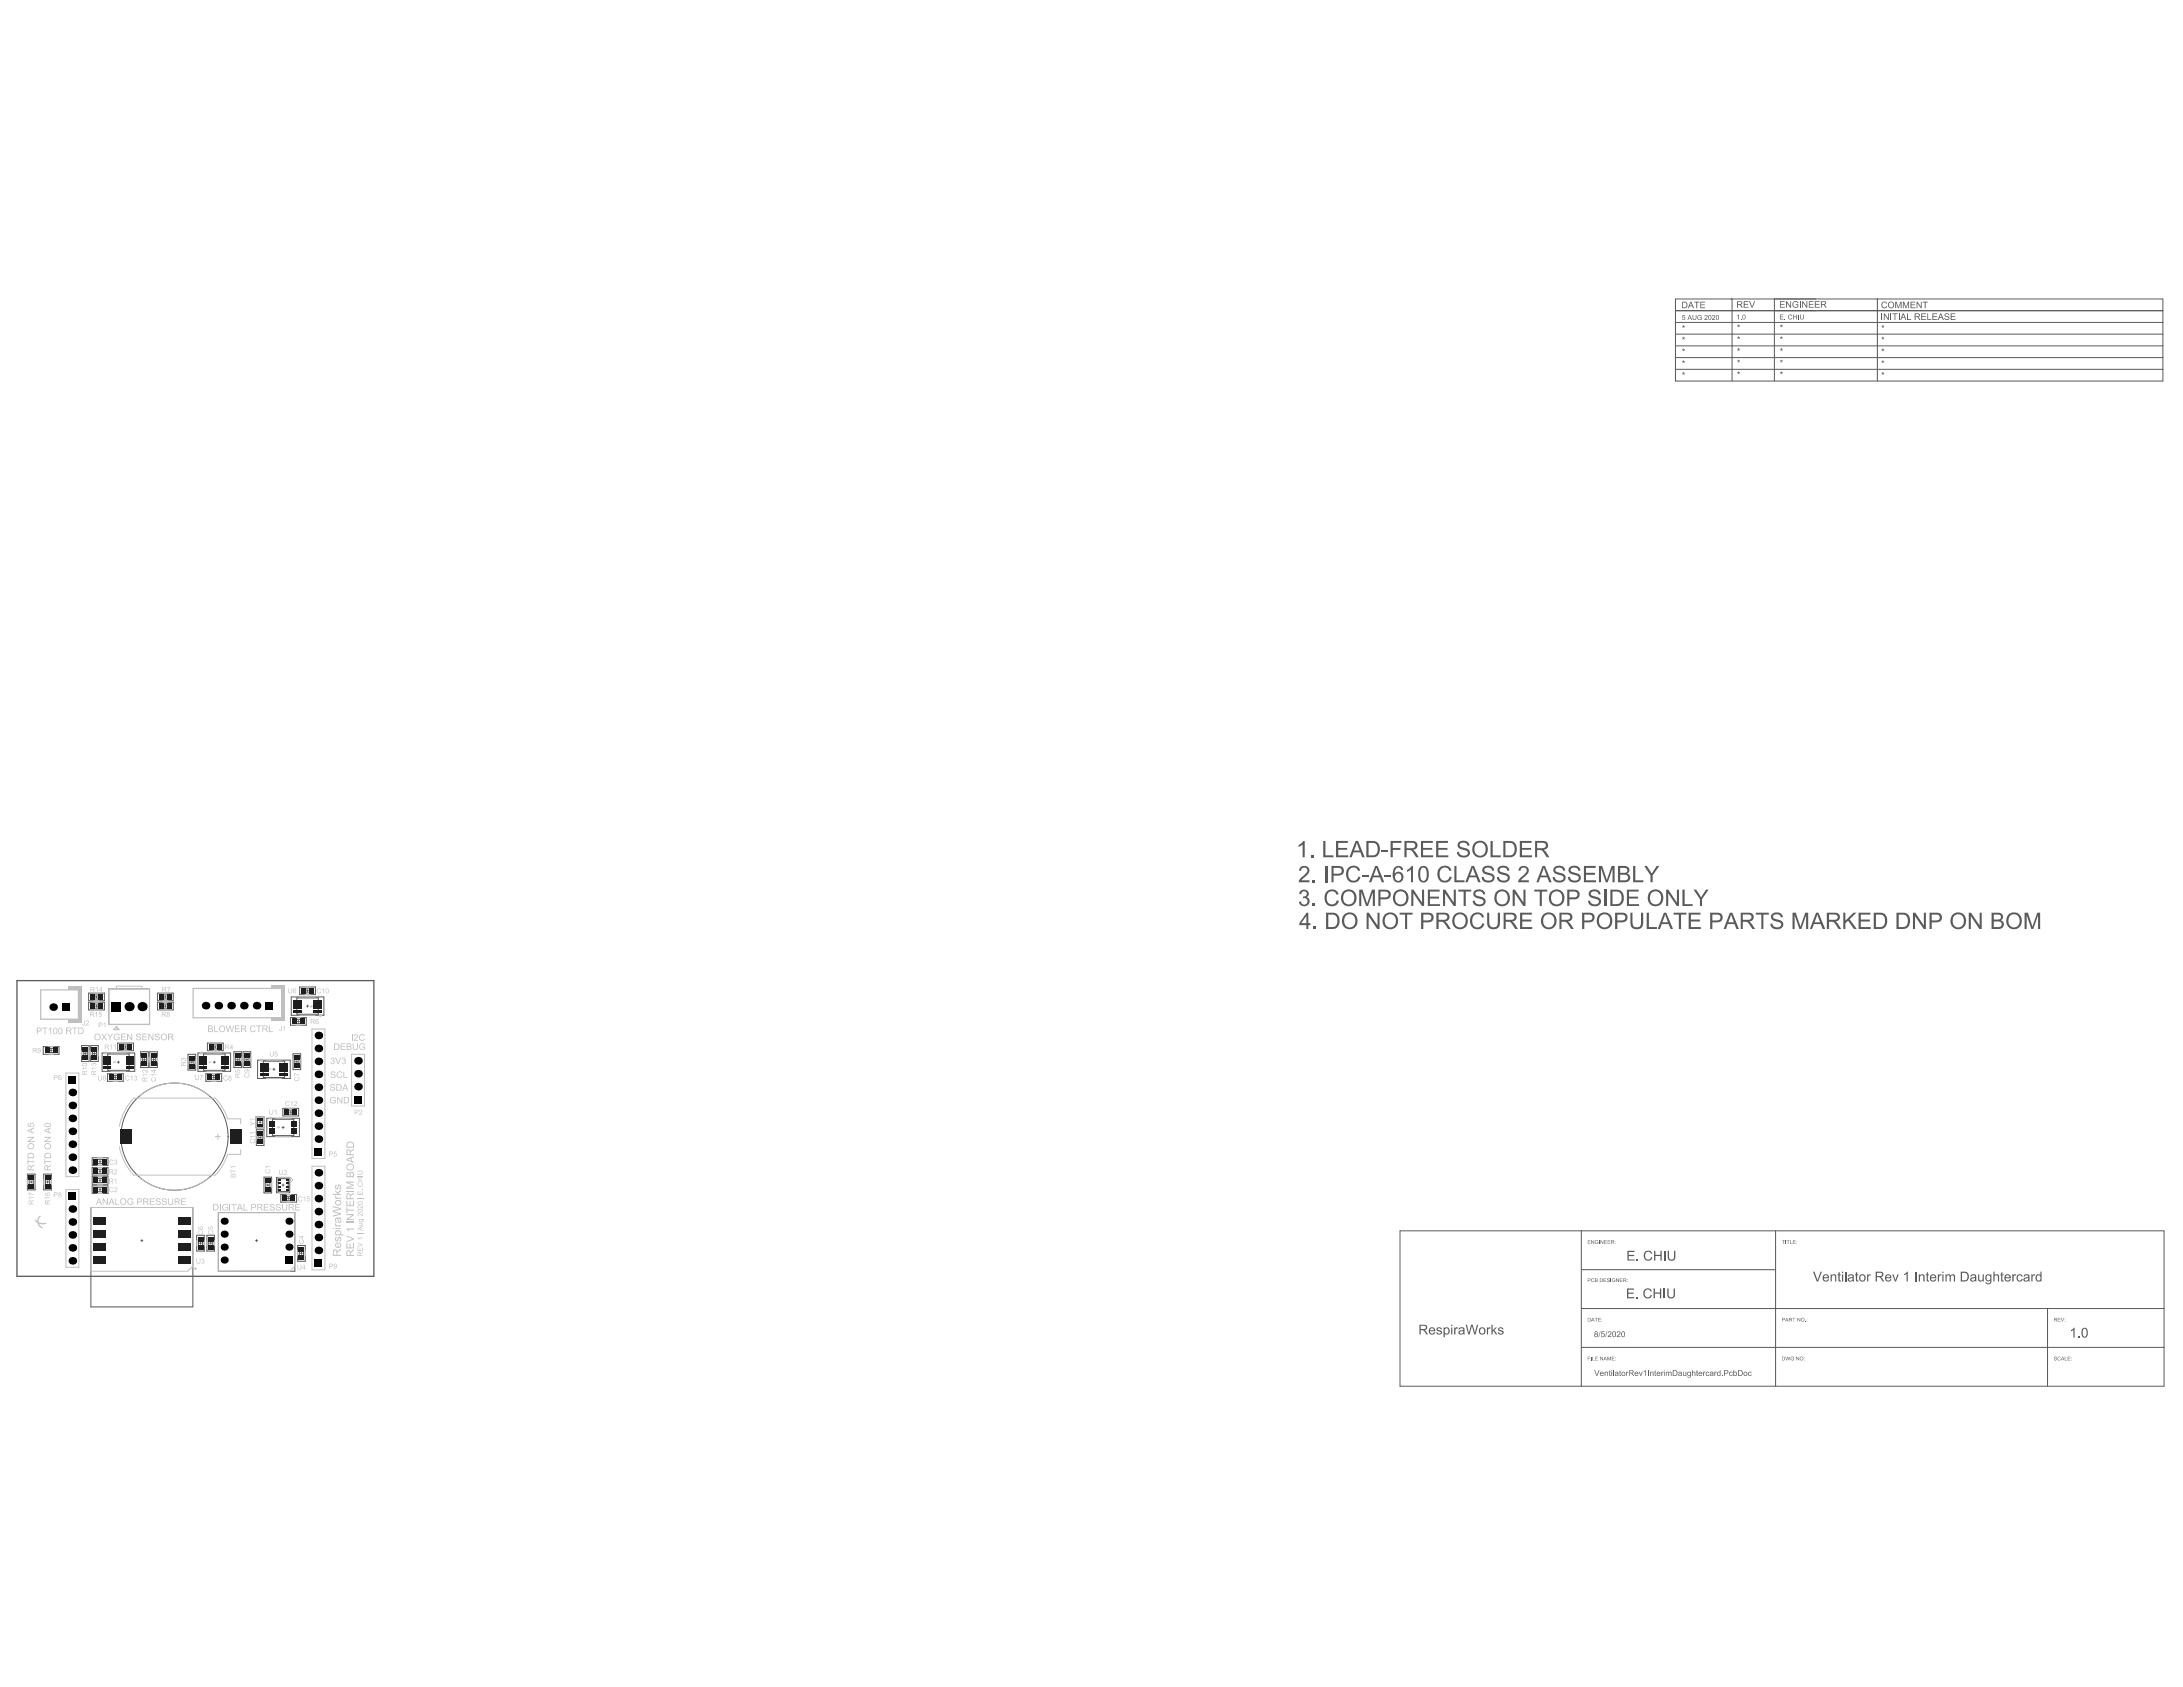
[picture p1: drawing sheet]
<svg xmlns="http://www.w3.org/2000/svg" width="279mm" height="216mm" viewBox="0 0 279 216" stroke-linecap="round" stroke-linejoin="round" font-family="sans-serif">
<g fill="none" stroke="#5a5a5a" stroke-width=".13">
<path d="M214.4 38.3h62.4v10.5h-62.4zM214.4 39.8h62.4M221.7 38.3v10.5M227.1 38.3v10.5M240.3 38.3v10.5M214.4 47.3h62.4M214.4 45.8h62.4M214.4 44.3h62.4M214.4 42.8h62.4M214.4 41.3h62.4M179.2 157.5h97.8v19.9h-97.8zM202.4 157.5v19.9"/>
<path d="M227.3 157.5v19.9M202.4 162.5h24.9M202.4 172.4h74.6M202.4 167.5h74.6M262.1 167.5v9.9"/>
</g>
<g fill="#5a5a5a">
<path d="M215.3 47.7h.1v-.1h.1v.1h.1l.1 .1h-.2l.1 .1v.1l-.1-.2-.1 .2-.1-.1 .1-.1h-.1z"/>
<path d="M215.3 46.2h.1v-.1h.1v.1h.1l.1 .1h-.2l.1 .1-.1 .1v-.2l-.1 .2-.1-.1 .1-.1h-.1z"/>
<path d="M215.3 41.7h.1v-.1h.1v.1h.1l.1 .1h-.2l.1 .1h-.1v-.1l-.1 .1h-.1l.1-.1h-.1z"/>
<path d="M222.4 47.6l.1 .1v-.2h.1l-.1 .2 .2-.1v.1h-.1l.1 .1-.1 .1-.1-.1-.1 .1v-.1l.1-.1h-.2z"/>
<path d="M222.4 46.1l.1 .1v-.2h.1l-.1 .2 .2-.1v.1h-.1l.1 .1-.1 .1-.1-.1-.1 .1z"/>
<path d="M222.4 41.6l.1 .1v-.2h.1l-.1 .2 .2-.1v.1h-.1l.1 .1-.1 .1-.1-.1h-.1l.1-.1h-.2z"/>
<path d="M227.8 47.6l.2 .1v-.2v.2l.2-.1v.1h-.2l.1 .1v.1l-.1-.1-.1 .1-.1-.1 .1-.1h-.1z"/>
<path d="M227.8 46.1l.2 .1v-.2v.2l.2-.1v.1h-.2l.1 .1v.1l-.1-.1-.1 .1-.1-.1 .1-.1h-.1z"/>
<path d="M227.8 41.6l.2 .1v-.2v.2l.2-.1v.1h-.2l.1 .1v.1l-.1-.1-.1 .1-.1-.1 .1-.1h-.1z"/>
<path d="M240.8 47.7h.2l-.1-.1h.1v.1h.1l.1 .1h-.2l.1 .1v.1l-.1-.2-.1 .2-.1-.1 .1-.1h-.1z"/>
<path d="M240.8 46.2h.2l-.1-.1h.1v.1h.1l.1 .1h-.2l.1 .1v.1l-.1-.2-.1 .2-.1-.1 .1-.1h-.1z"/>
<path d="M240.8 41.7h.2l-.1-.1h.1v.1h.1l.1 .1h-.2l.1 .1-.1-.1-.2 .1 .1-.1h-.1z"/>
<path d="M215.3 44.7h.1v-.1h.1v.1h.1l.1 .1h-.2l.1 .1h-.1v-.1l-.1 .1h-.1l.1-.1h-.1z"/>
<path d="M215.3 43.2h.1v-.1h.1v.1h.1l.1 .1h-.2l.1 .1v.1l-.1-.2-.1 .2-.1-.1 .1-.1h-.1z"/>
<path d="M222.4 44.6l.1 .1v-.2h.1l-.1 .2 .2-.1v.1h-.1l.1 .1-.1 .1-.1-.1-.1 .1v-.1l.1-.1h-.2z"/>
<path d="M222.4 43.1l.1 .1v-.2h.1l-.1 .2 .2-.1v.1h-.1l.1 .1-.1 .1-.1-.1-.1 .1v-.1l.1-.1h-.2z"/>
<path d="M227.8 44.6l.2 .1v-.2v.2l.2-.1v.1h-.2l.1 .1v.1l-.1-.1-.1 .1-.1-.1 .1-.1h-.1z"/>
<path d="M227.8 43.1l.2 .1v-.2v.2l.2-.1v.1h-.2l.1 .1v.1l-.1-.1-.1 .1-.1-.1 .1-.1h-.1z"/>
<path d="M240.8 44.7h.2l-.1-.1h.1v.1h.1l.1 .1h-.2l.1 .1-.1-.1-.2 .1 .1-.1h-.1z"/>
<path d="M240.8 43.2h.2l-.1-.1h.1v.1h.1l.1 .1h-.2l.1 .1v.1l-.1-.2-.1 .2-.1-.1 .1-.1h-.1z"/>
<path d="M223.2 38.5h.6v.1h-.5v.3h.4v.1h-.4v.3h.5v.1h-.6z"/>
<path d="M223.9 38.5h.1l.2 .8 .3-.8h.1l-.3 .9h-.1z"/>
<path d="M228.1 158.7h.3l-.1 .1v.4h-.1v-.4z"/>
<path d="M228.5 158.7h.1v.5h-.1z"/>
<path d="M228.7 158.7h.3l-.1 .1v.4h-.1v-.4z"/>
<path d="M229.1 158.7h.1v.4l.2 .1h-.3z"/>
<path d="M229.5 158.7h.3l-.3 .1v.1h.3l-.3 .1v.1l.3 .1h-.3z"/>
<path d="M262.9 173.7h.3l.1 .1-.2-.1h-.1l.3 .2-.1 .2-.3-.1v-.1l.1 .1h.2l-.3-.2z"/>
<path d="M263.4 173.7l.2-.1 .1 .1v.1l-.2-.1-.1 .1 .1 .2 .2-.1v.2l-.3-.1z"/>
<path d="M264.3 173.6v.4l.3 .1h-.3z"/>
<path d="M264.6 173.6h.4l-.3 .1v.1h.3l-.3 .1v.1l.3 .1h-.4z"/>
<path d="M263.4 168.7h.3h-.3v.2h.3h-.3v.2h.3h-.3z"/>
<path d="M263.7 168.7h.1l.2 .4 .2-.4-.2 .4z"/>
<path d="M204.8 170.4h.1l-.3 .7z"/>
<path d="M205 170.4h.4v.1h-.3l-.1 .2 .2-.1 .2 .2v.2l-.2 .1h-.2l-.1-.1 .1-.1 .2 .2 .1-.2-.1-.2-.3 .1z"/>
<path d="M205.7 170.4l-.3 .7z"/>
<path d="M205.9 170.4h.1l.2 .1v.2l-.3 .3h.4v.1h-.5l.4-.5-.1-.1-.3 .1z"/>
<path d="M207 170.4h.2l.2 .1v.2l-.4 .3h.4v.1h-.5l.4-.5-.1-.1-.3 .1z"/>
<path d="M216.8 38.6h.7v.1h-.3v.7h-.1v-.7h-.3z"/>
<path d="M217.6 38.6h.6v.1h-.5v.3h.5v.1h-.5v.2h.5v.1h-.6z"/>
<path d="M222.3 40.4l.3-.1v.6h-.1v-.5l-.2 .1z"/>
<path d="M222.8 40.8h.1v.1h-.1z"/>
<path d="M265.1 170.2l.4-.3v1.3h-.1v-1l-.3 .2z"/>
<path d="M266 171h.2v.2h-.2z"/>
<path d="M203.2 173.6h.3l-.2 .1v.1h.2l-.2 .1v.2z"/>
<path d="M203.6 173.6l.1 .5z"/>
<path d="M203.8 173.6h.1v.4l.2 .1h-.3z"/>
<path d="M204.2 173.6h.3l-.3 .1v.1h.3l-.3 .1v.1l.3 .1h-.3z"/>
<path d="M204.8 173.6l.3 .4v-.4h.1v.5l-.3-.4v.4h-.1z"/>
<path d="M205.7 173.6h.1l.2 .4 .1-.4h.1v.5h-.1v-.4l-.1 .4-.2-.4v.4h-.1z"/>
<path d="M206.3 173.6h.3l-.2 .1v.1h.2l-.2 .1v.1l.2 .1h-.3z"/>
<path d="M204.1 168.7h.4h-.2v.4v-.4z"/>
<path d="M204.5 168.7h.4h-.3v.2h.3h-.3v.2h.3h-.4z"/>
<path d="M208.3 160.1h.9v.1h-.7v.4h.7v.2h-.7v.4h.7v.1h-.9z"/>
<path d="M209.5 161.2h.2v.1h-.2z"/>
<path d="M210.5 160.3l.4-.2 .4 .1 .2 .2-.2 .1-.1-.3h-.3l-.2 .1-.2 .3 .1 .4 .3 .2h.3l.1-.3h.2l-.2 .4h-.5l-.3-.2-.1-.3z"/>
<path d="M211.7 160.1h.2v.5h.6v-.5h.2v1.2h-.2v-.6h-.6v.6h-.2z"/>
<path d="M213 160.1h.1v1.2h-.1z"/>
<path d="M213.4 160.1h.2v1l.3 .1 .3-.1 .1-1h.1v.9l-.2 .3h-.4l-.3-.2z"/>
<path d="M228.5 173.6l.2 .4 .1-.4h.1l.1 .4 .1-.4-.1 .5-.2-.4-.2 .4z"/>
<path d="M229.2 173.7l.3-.1 .1 .2-.2-.1-.2 .2 .1 .1h.2v-.1h-.1h.2v.1l-.1 .1-.3-.1z"/>
<path d="M229.9 173.6l.3 .4v-.4h.1v.5l-.3-.4v.4h-.1z"/>
<path d="M229.4 168.7h.4h-.2v.4v-.4z"/>
<path d="M230 168.7l.4 .3v-.3v.4l-.3-.3v.3h-.1z"/>
<path d="M231 169.1h.1z"/>
<path d="M183.9 170l.3-.1 .3 .1v.1h-.1l-.1-.1-.3 .1v.1l.5 .2 .1 .2-.2 .2h-.4l-.2-.2v-.1h.2l.1 .2h.2l.1-.1-.5-.3z"/>
<path d="M186.1 169.9h.2v.1l.1-.1h.2v.2l-.2-.1-.1 .1v.7h-.2z"/>
<path d="M187.6 169.5h.2l.2 1.1 .3-1.1h.2l.3 1.1 .2-1.1h.2l-.4 1.3h-.1l-.3-1.1-.3 1.1h-.2z"/>
<path d="M190.3 169.9h.1v.1l.2-.1h.2l-.1 .2-.1-.1-.1 .1v.7h-.2z"/>
<path d="M190.9 169.5h.1v.8l.4-.4h.2l-.3 .3 .4 .6h-.2l-.3-.5-.2 .1v.4h-.1z"/>
<path d="M191.8 170l.2-.1 .4 .1v.1h-.1l-.2-.1-.2 .1v.1l.5 .2v.2l-.1 .2h-.3l-.2-.1-.1-.2h.2v.2h.2l.2-.2-.5-.2z"/>
<path d="M203.7 163.7l.1-.1 .2 .1h-.2l-.1 .1 .1 .2 .3-.1-.1 .2h-.2l-.1-.1z"/>
<path d="M205.2 163.6h.4l-.3 .1v.1h.3l-.3 .1v.1l.3 .1h-.4z"/>
<path d="M205.7 163.7l.1-.1 .2 .1-.1-.1-.1 .1 .2 .2v.2l-.3-.1v-.1l.1 .1h.2l-.1-.1-.2-.1z"/>
<path d="M206.2 163.6v.5z"/>
<path d="M206.4 163.7l.3-.1v.2l-.1-.1h-.1l-.1 .2v.1h.2l.1-.1-.1-.1h.2v.2l-.2 .1-.2-.1-.1-.1z"/>
<path d="M206.8 163.6l.3 .4v-.4h.1v.5l-.3-.4v.4h-.1z"/>
<path d="M207.3 163.6h.4l-.3 .1v.1h.2l-.2 .1v.1l.3 .1h-.4z"/>
<path d="M208.2 164.9h.9v.1h-.7v.4h.7v.2h-.7v.4h.8v.2h-1z"/>
<path d="M209.4 166h.2v.2h-.2z"/>
<path d="M210.5 165l.5-.1 .3 .2 .1 .1-.2 .1-.1-.3h-.4l-.2 .4v.4l.2 .2h.4l.2-.3 .1 .1-.2 .3-.4 .1-.4-.3-.1-.5z"/>
<path d="M211.6 164.9h.2v.5h.7v-.5h.1v1.3h-.1v-.6h-.7v.6h-.2z"/>
<path d="M212.9 164.9h.2v1.3h-.2z"/>
<path d="M213.4 164.9h.2v.9l.2 .2 .3-.1 .1-1h.2v.9l-.2 .3-.5 .1-.3-.3z"/>
<path d="M203.2 158.7h.4l-.3 .1v.1h.2l-.2 .1v.1l.3 .1h-.4z"/>
<path d="M203.7 158.7l.3 .4v-.4v.5l-.3-.4v.4z"/>
<path d="M204.2 158.8h.3v.1l-.1-.1h-.2v.2l.1 .1h.1l.1-.1-.1-.1h.2v.2h-.4l-.1-.1z"/>
<path d="M204.7 158.7v.5z"/>
<path d="M204.8 158.7l.4 .4v-.4v.5l-.3-.4-.1 .4z"/>
<path d="M205.3 158.7h.4l-.3 .1v.1h.3l-.3 .1v.1l.3 .1h-.4z"/>
<path d="M205.8 158.7h.3l-.3 .1v.1h.3l-.3 .1v.1l.3 .1h-.3z"/>
<path d="M215.4 40.3h.3v.1h-.3v.2l.2-.1 .1 .2v.1l-.1 .2-.2-.1-.1-.1h.1l.1 .1 .1-.1-.1-.2-.2 .1z"/>
<path d="M216.6 40.3h.1v.5l.1 .1 .2-.1v-.5h.1v.6l-.3 .1-.1-.1z"/>
<path d="M217.3 40.4l.2-.1 .2 .1 .1 .1h-.1l-.1-.1h-.2l-.1 .3 .1 .2h.2l.1-.1v-.1h-.1v-.1h.2v.3l-.2 .1-.2-.1-.2-.2z"/>
<path d="M218.2 40.4l.2-.1 .1 .1v.2l-.2 .3h.3v.1h-.5l.4-.5-.1-.1-.2 .1z"/>
<path d="M219.2 40.4h.3v.2l-.3 .3h.3v.1h-.4l.3-.5v-.1l-.3 .1z"/>
<path d="M227.8 38.5h.6v.1h-.5v.3h.5v.1h-.5v.3h.5v.1h-.6z"/>
<path d="M228.6 38.5h.1l.4 .7v-.7h.1v.9h-.1l-.4-.7v.7h-.1z"/>
<path d="M229.6 38.6l.3-.1 .3 .2-.1 .1-.2-.2-.3 .1-.1 .3 .1 .2 .2 .1h.2l.1-.3h-.3v-.1h.4v.4l-.4 .1-.3-.1-.1-.4z"/>
<path d="M230.4 38.5h.1v.9h-.1z"/>
<path d="M230.7 38.5h.1l.4 .7v-.7h.1v.9h-.1l-.4-.7v.7h-.1z"/>
<path d="M231.5 38.5h.6v.1h-.5v.3h.5v.1h-.5v.3h.5v.1h-.6z"/>
<path d="M232.3 38.5h.6v.1h-.5v.3h.5v.1h-.5v.3h.5v.1h-.6z"/>
<path d="M227.8 40.3h.5h-.4v.2h.3v.1h-.3v.2h.4v.1h-.5z"/>
<path d="M228.4 40.8h.1v.1h-.1z"/>
<path d="M229 40.3l.2-.1 .2 .2-.1 .1v-.2h-.2l-.2 .2 .1 .2 .1 .1 .3-.1-.1 .2h-.3l-.1-.1v-.3z"/>
<path d="M229.5 40.3h.1v.2h.3v-.2h.1v.6h-.1v-.3h-.3v.3h-.1z"/>
<path d="M230.2 40.3v.6z"/>
<path d="M230.4 40.3h.1v.4l.1 .1h.2v-.5h.1l-.1 .5-.3 .1-.1-.1z"/>
<path d="M204 175.4h.1l.3 .6 .2-.6h.1l-.3 .7h-.1z"/>
<path d="M205.4 175.6h.1l.1-.1 .2 .1v.5h-.1v-.5l-.2 .1v.4h-.1z"/>
<path d="M206 175.4h.1v.2h.1h-.1v.5l-.1-.1v-.4h-.1z"/>
<path d="M206.5 175.4h.1v.7h-.1z"/>
<path d="M207.3 175.4h.1v.2h.1h-.1l.1 .5-.2-.1v-.4h-.1z"/>
<path d="M208.1 175.6h.1l.1-.1 .1 .1-.2 .1v.4h-.1z"/>
<path d="M209.8 175.6l.2 .4 .1-.4h.1l-.2 .5z"/>
<path d="M210.4 175.5l.2-.2v.8v-.6l-.2 .1z"/>
<path d="M210.9 175.4h.1v.7h-.1z"/>
<path d="M211.2 175.6h.1l.1-.1 .2 .1v.5h-.1v-.5l-.2 .1v.4h-.1z"/>
<path d="M211.8 175.4h.1v.2h.1h-.1l.1 .5-.2-.1v-.4h-.1z"/>
<path d="M212.6 175.6h.1l.1-.1 .1 .1-.2 .1v.4h-.1z"/>
<path d="M213.2 175.6h.1l.2-.1 .1 .1 .1-.1 .2 .1v.5h-.1v-.5l-.2 .1v.4h-.1v-.5l-.2 .1v.4h-.1z"/>
<path d="M215.4 175.6h.1l.1 .4h.1v-.4h.1v.5l-.4-.1z"/>
<path d="M216.5 175.4h.1v.2l.2-.1 .2 .1v.5h-.1l-.1-.5-.1 .1-.1 .4h-.1z"/>
<path d="M217.1 175.4h.1v.2h.1h-.1v.4l.1 .1-.2-.1v-.4z"/>
<path d="M218 175.6h.1l.1-.1 .1 .1-.2 .1v.4h-.1z"/>
<path d="M218.4 175.6l.2-.1 .2 .1-.1 .1-.2-.1-.1 .2 .1 .2 .3-.1-.1 .2-.3-.1-.1-.2z"/>
<path d="M219.4 175.6h.1l.1-.1 .1 .1-.2 .1v.4h-.1z"/>
<path d="M220.4 176h.1v.1h-.1z"/>
<path d="M221.4 175.6l.2-.1 .2 .1-.1 .1-.2-.1-.1 .2 .1 .2 .3-.1-.1 .2-.3-.1-.1-.2z"/>
<path d="M223.8 175.6l.2-.1 .2 .1-.1 .1-.2-.1-.1 .2 .1 .2 .3-.1-.1 .2-.3-.1-.1-.2z"/>
<path d="M240.8 40.1h.1v.9h-.1z"/>
<path d="M241.1 40.1h.1l.5 .7v-.7h.1v.9h-.2l-.4-.7v.7h-.1z"/>
<path d="M242 40.1h.1v.9h-.1z"/>
<path d="M242.2 40.1h.7v.1h-.3v.8h-.1v-.8h-.3z"/>
<path d="M243 40.1h.1v.9h-.1z"/>
<path d="M244.1 40.1h.1v.8h.4v.1h-.5z"/>
<path d="M245.9 40.1h.6v.1h-.5v.3h.5v.1h-.5v.3h.5v.1h-.6z"/>
<path d="M246.7 40.1h.1v.8h.4v.1h-.5z"/>
<path d="M247.3 40.1h.6v.1h-.5v.3h.5v.1h-.5v.3h.6v.1h-.7z"/>
<path d="M248.9 40.2l.3-.1 .3 .1v.1l-.1 .1-.2-.2-.2 .1v.1l.5 .2v.2l-.1 .1-.3 .1-.2-.2-.1-.1h.1l.2 .2 .3-.1-.1-.2-.4-.2z"/>
<path d="M249.7 40.1h.6v.1h-.5v.3h.4v.1h-.4v.3h.5v.1h-.6z"/>
<path d="M240.9 38.7l.4-.1 .2 .1v.1l-.1 .1-.1-.2h-.2l-.2 .2v.3l.2 .1 .2 .1 .1-.3 .1 .1-.1 .2-.3 .1-.2-.2-.1-.3z"/>
<path d="M242.6 38.6h.1l.3 .7 .2-.7h.2v.8h-.1v-.7l-.3 .7h-.1l-.2-.7v.7h-.1z"/>
<path d="M243.5 38.6h.2l.2 .7 .3-.7h.1v.8h-.1v-.7l-.2 .7h-.1l-.3-.7v.7h-.1z"/>
<path d="M244.5 38.6h.6v.1h-.5v.3h.5v.1h-.5v.2h.6v.1h-.7z"/>
<path d="M245.3 38.6h.1l.4 .7v-.7h.1v.8h-.1l-.4-.6v.6h-.1z"/>
<path d="M246.1 38.6h.6v.1h-.2v.7h-.2v-.7h-.2z"/>
<path d="M168.1 118.6h.3v.3h-.3z"/>
<path d="M174.9 116.8h.3l1.1 1.6v-1.6h.3v2.1h-.3l-1.1-1.6v1.6h-.3z"/>
<path d="M179.1 116.8h1.7v.3h-.7v1.8h-.3v-1.8h-.7z"/>
<path d="M188.4 117.1l.2-.2 .4-.1h.4l.4 .2 .2 .4h-.3l-.2-.2-.2-.2h-.3l-.3 .1-.2 .3-.1 .4 .1 .5 .4 .4 .5-.1 .3-.4h.3l-.3 .6-.3 .1h-.4l-.3-.1-.3-.2-.3-.7 .1-.4z"/>
<path d="M190.3 116.8h.3l.1 1.6 .1 .2 .3 .1 .4-.1 .1-.1 .1-.4v-1.3h.3v1.5l-.1 .2-.3 .3-.7 .1-.3-.1-.2-.2-.1-.4z"/>
<path d="M194.6 116.8h1.5v.3h-1.3v.6h1.2v.2h-1.2v.7h1.3v.3h-1.5z"/>
<path d="M208.7 116.8h.2l.1 1.6 .2 .2 .2 .1 .4-.1 .2-.2v-1.6h.3v1.5l-.1 .3-.2 .2-.6 .1-.6-.2-.1-.5z"/>
<path d="M210.8 116.8h.2v1.8h1.1v.3h-1.3z"/>
<path d="M214.2 116.8h1.6v.3h-.6v1.8h-.3v-1.8h-.7z"/>
<path d="M216.1 116.8h1.5v.3h-1.2v.6h1.2v.2h-1.2v.7h1.3v.3h-1.6z"/>
<path d="M224.7 116.8h1.7v.3h-.7v1.8h-.3v-1.8h-.7z"/>
<path d="M226.8 117l.2-.2h.6l.4 .2 .2 .4h-.3l-.1-.3-.5-.1a.29 .29 0 0 0-.3 .2 .29 .29 0 0 0 .1 .3l.9 .3 .2 .3v.3l-.2 .3-.3 .2h-.6l-.3-.2-.2-.5h.2l.2 .3 .3 .2 .5-.1 .2-.2a.56 .56 0 0 0-.7-.5l-.4-.1-.2-.2v-.3z"/>
<path d="M229.4 116.8h.4l.6 1.8 .6-1.8h.4v2.1h-.2v-1.8l-.6 1.8h-.3l-.6-1.8v1.8h-.3z"/>
<path d="M235.9 116.8h.3v1l1-1h.4l-.9 .8 .9 1.3h-.3l-.8-1.1-.3 .4v.7h-.3z"/>
<path d="M237.9 116.8h1.5v.3h-1.2v.6h1.1v.2h-1.1v.7h1.2v.3h-1.5z"/>
<path d="M244.8 116.8h.3l1.1 1.6v-1.6h.3v2.1h-.3l-1.1-1.6v1.6h-.3z"/>
<path d="M252 116.8h.3l1.1 1.6v-1.6h.2v2.1h-.3l-1.1-1.6v1.6h-.2z"/>
<path d="M259.1 116.8h.4l.6 1.8 .7-1.8h.3v2.1h-.3v-1.8l-.6 1.8h-.2l-.6-1.8v1.8h-.3z"/>
<path d="M166.5 111l.3-.2h.3l.4 .2 .1 .4-.1 .3-.9 1h1v.2h-1.4l.2-.4 .8-.8 .1-.3-.1-.3-.3-.1-.3 .2-.1 .3-.2-.1z"/>
<path d="M168 112.6h.3v.3h-.3z"/>
<path d="M222.4 38.6v.3l.5-.1-.1-.1zM222.3 38.5l.7 .1v.3l-.2 .1 .3 .4h-.2l-.3-.4h-.2v.4h-.1z"/>
<path d="M229.9 158.8l.1 .1zM229.9 159.1l.1 .1z"/>
<path d="M264 173.7l-.1 .2h.2zM264 173.6l.2 .5-.1-.1h-.2l-.1 .1z"/>
<path d="M265.1 173.7l.1 .1zM265.1 174l.1 .1z"/>
<path d="M262.9 168.7v.2l.3-.1v-.1zM262.9 168.7h.4l-.2 .2 .2 .2-.2-.2h-.2v.2z"/>
<path d="M204.2 170.6a.12 .12 0 0 0 .2 0 .12 .12 0 0 0-.2 0zM204.1 170.9a.16 .16 0 0 0 .3 0 .16 .16 0 0 0-.3 0zM204.1 170.4h.3l.1 .1-.1 .2 .1 .3-.1 .1-.3-.1-.1-.2 .2-.1-.1-.1z"/>
<path d="M206.5 170.5v.4l.1 .2 .1-.2v-.3l-.1-.1zM206.4 170.4h.3l.1 .2v.3l-.1 .2h-.2l-.1-.1v-.4z"/>
<path d="M207.6 170.5v.4l.1 .2 .2-.2v-.3l-.1-.1zM207.6 170.4h.2l.2 .2v.4l-.2 .1h-.2l-.1-.2z"/>
<path d="M215.4 38.7v.6h.3l.2-.2-.1-.3-.1-.1zM215.3 38.6h.4l.2 .2 .1 .4-.2 .2h-.5z"/>
<path d="M216.4 38.7l-.1 .4h.3zM216.3 38.6h.2l.3 .8h-.1l-.1-.2h-.4l-.1 .2h-.1z"/>
<path d="M223.1 40.3v.4l.1 .1 .1-.1v-.3l-.1-.1zM223.1 40.3h.2l.1 .2v.3l-.1 .1h-.2l-.1-.2z"/>
<path d="M266.7 170.1l-.1 .7v.2l.2 .1 .2-.2v-.7l-.1-.1zM266.5 170.1l.4-.2 .2 .2 .1 .6-.2 .5h-.3l-.2-.2-.1-.6z"/>
<path d="M205.4 173.7v.2h.1zM205.4 173.6l.3 .5-.1-.1h-.3l-.1 .1z"/>
<path d="M206.7 173.7l.1 .1zM206.7 174l.1 .1z"/>
<path d="M203.3 168.7v.4h.2v-.3zM203.2 168.7h.4l-.1 .4h-.3z"/>
<path d="M203.8 168.7v.2h.1zM203.8 168.7h.1l.2 .4-.1-.1h-.2l-.2 .1z"/>
<path d="M205 168.8h.1zM205 169.1h.1z"/>
<path d="M228.1 173.7v.3h.2l.1-.3zM228.1 173.6l.3 .1v.4h-.3z"/>
<path d="M230.4 173.8a.2 .2 0 0 0 .4 0 .2 .2 0 0 0-.4 0zM230.3 173.9a.25 .25 0 0 1 .5 0 .25 .25 0 0 1-.5 0z"/>
<path d="M230.9 173.7l.1 .1zM230.9 174l.1 .1z"/>
<path d="M228.1 168.7v.2l.3-.1-.1-.1zM228.1 168.7h.3v.1v.1h-.3v.2z"/>
<path d="M228.7 168.7l-.1 .2h.2zM228.6 168.7l.3 .4-.1-.1h-.2l-.1 .1z"/>
<path d="M229 168.7v.2l.3-.1-.1-.1zM229 168.7h.3v.2h-.1l.2 .2-.2-.2h-.2v.2z"/>
<path d="M230.5 168.9a.2 .2 0 0 0 .4 0 .2 .2 0 0 0-.4 0zM230.5 168.9a.25 .25 0 0 1 .5 0 .25 .25 0 0 1-.5 0z"/>
<path d="M231.2 168.8h.1zM231.2 169.1h.1z"/>
<path d="M181.8 169.7v.4h.6l.1-.2-.1-.2zM181.7 169.5h.7l.2 .2v.4l-.3 .1 .5 .6h-.2l-.5-.6h-.3v.6h-.1z"/>
<path d="M183.1 170.1l-.1 .2h.5l-.2-.3zM182.9 170l.3-.1 .4 .1 .1 .4h-.7l.1 .2 .1 .1 .2-.1 .1-.1h.2l-.2 .2-.2 .1-.4-.1v-.2z"/>
<path d="M184.8 169.9h.1v.1l.2-.1h.3l.2 .4-.1 .3-.2 .2h-.2l-.2-.1v.4h-.1zM185 170.1l-.1 .1v.4l.3 .1 .2-.3v-.3l-.2-.1z"/>
<path d="M185.7 169.5h.2v.2h-.2zM185.7 169.9h.2v.9h-.2z"/>
<path d="M186.9 170.4l-.1 .2 .3 .1 .2-.1v-.3zM186.7 170l.3-.1 .4 .1 .1 .8h-.2v-.1l-.2 .1h-.3l-.1-.2v-.2l.5-.2a.11 .11 0 0 0 .1 0 .11 .11 0 0 0-.1-.2h-.2l-.2 .2-.1-.1z"/>
<path d="M189.4 170.3a.32 .32 0 0 0 .6 0 .32 .32 0 0 0-.6 0zM189.2 170.3a.5 .5 0 0 1 1 0 .5 .5 0 0 1-1 0z"/>
<path d="M203.3 163.7v.1h.2v-.1zM203.2 163.6h.3l.1 .1-.1 .2h-.2v.2z"/>
<path d="M204.2 163.7v.1h.2v-.1zM204.2 163.9v.1h.2v-.1zM204.1 163.6l.4 .1-.1 .4h-.3z"/>
<path d="M204.8 163.7v.3h.2l.1-.3zM204.8 163.6l.3 .1 .1 .2-.1 .2h-.3z"/>
<path d="M207.8 163.7v.1h.3l-.1-.1zM207.8 163.6h.3v.2l-.1 .1 .2 .2-.2-.2h-.2v.2z"/>
<path d="M208.3 163.7v.1zM208.3 164v.1z"/>
<path d="M206.3 158.8v.1h.2v-.1zM206.2 158.7l.4 .1v.1l-.1 .1 .1 .2-.2-.2h-.1l-.1 .2z"/>
<path d="M206.7 158.8l.1 .1zM206.7 159.1l.1 .1z"/>
<path d="M216.2 40.4l-.1 .3h.3zM216.2 40.3h.1l.3 .7h-.1l-.1-.2h-.3v.2h-.1z"/>
<path d="M218.8 40.4l-.1 .4 .1 .1 .1-.1 .1-.2-.1-.2zM218.7 40.4l.2-.1 .1 .2v.3l-.1 .2-.2-.1v-.1z"/>
<path d="M219.7 40.4v.4l.1 .1 .1-.1v-.3v-.1zM219.7 40.3h.2l.1 .1v.4l-.1 .2-.2-.1-.1-.1z"/>
<path d="M233.2 38.6v.3l.4-.1v-.1zM233.1 38.5h.5l.1 .1v.3l-.2 .1 .3 .4h-.1l-.3-.4h-.2v.4h-.1z"/>
<path d="M204.9 175.7v.1h.3l-.1-.2zM204.8 175.6l.3-.1 .1 .1 .1 .2h-.4l.1 .2 .3-.1-.1 .2-.4-.1v-.2z"/>
<path d="M206.2 175.4h.1v.1h-.1zM206.2 175.6h.1v.5h-.1z"/>
<path d="M206.8 175.9v.1h.1l.1-.2zM206.7 175.6l.2-.1 .2 .1 .1 .5h-.5v-.3h.3v-.2l-.2 .1h-.1z"/>
<path d="M207.6 175.8a.2 .2 0 0 0 .4 0 .2 .2 0 0 0-.4 0zM207.5 175.8a.3 .3 0 0 1 .6 0 .3 .3 0 0 1-.6 0z"/>
<path d="M208.6 175.4v.3l.4-.1-.1-.2zM208.5 175.4h.5h.1v.3l-.2 .1 .3 .3h-.2l-.3-.3h-.1v.3h-.1z"/>
<path d="M209.3 175.7v.1h.3l-.1-.2zM209.3 175.6l.2-.1 .2 .2v.1h-.4l.1 .2 .3-.1v.1l-.2 .1-.2-.1-.1-.1z"/>
<path d="M212.2 175.7l-.1 .1h.3l-.1-.2zM212.1 175.6l.2-.1 .2 .1v.2h-.4l.2 .2 .2-.1-.1 .2h-.2l-.1-.1-.1-.2z"/>
<path d="M213 175.4l.1 .1zM213 175.6h.1v.5h-.1z"/>
<path d="M214.2 175.4v.6h.3l.1-.3v-.2zM214.1 175.4h.5l.1 .4-.1 .3h-.5z"/>
<path d="M214.9 175.9v.1h.1l.2-.2zM214.8 175.6l.2-.1 .2 .1 .1 .5h-.5l.1-.3h.3l-.1-.2-.2 .1z"/>
<path d="M216 175.8a.18 .18 0 0 0 .3 0 .18 .18 0 0 0-.3 0zM216 175.6h.4v.5l-.1 .2h-.2l-.1-.1v-.1l.2 .1h.1v-.2l-.1 .1-.2-.1-.1-.2z"/>
<path d="M217.5 175.7v.1h.3l-.1-.2zM217.5 175.6l.2-.1 .1 .1 .1 .2h-.4l.1 .2 .3-.1-.1 .2-.4-.1z"/>
<path d="M218.9 175.9v.1h.2l.1-.2zM218.9 175.6l.2-.1 .2 .1v.5l-.5-.1 .1-.2h.3l-.1-.2-.3 .1z"/>
<path d="M219.8 175.6l.2-.1 .1 .1v-.2h.1v.7l-.4-.1-.1-.2zM219.8 175.8a.2 .2 0 0 0 .4 0 .2 .2 0 0 0-.4 0z"/>
<path d="M220.8 175.4v.3h.3v-.2zM220.7 175.4h.4l.1 .1-.1 .3h-.3v.3h-.1z"/>
<path d="M221.9 175.8a.2 .2 0 0 0 .4 0 .2 .2 0 0 0-.4 0zM221.8 175.4h.1v.2l.2-.1 .2 .2v.3l-.1 .1-.3-.1-.1 .1z"/>
<path d="M222.5 175.4v.6h.3l.2-.2-.1-.3zM222.4 175.4h.6l.1 .4-.2 .3h-.5z"/>
<path d="M223.2 175.8a.2 .2 0 0 0 .4 0 .2 .2 0 0 0-.4 0zM223.1 175.8a.3 .3 0 0 1 .6 0 .3 .3 0 0 1-.6 0z"/>
<path d="M243.6 40.2l-.1 .4h.2zM243.5 40.1h.2l.3 .9h-.1l-.1-.3h-.4l-.1 .3h-.1z"/>
<path d="M245.2 40.2v.3h.3l.1-.1v-.2zM245.1 40.1h.4l.2 .1v.3l-.2 .1 .3 .4h-.1l-.3-.4h-.2v.4h-.1z"/>
<path d="M248.4 40.2l-.1 .4h.2zM248.3 40.1h.2l.3 .9h-.1l-.1-.3h-.4l-.1 .3h-.1z"/>
<path d="M241.7 39a.31 .31 0 0 0 .6 0 .31 .31 0 0 0-.6 0zM241.6 39a.42 .42 0 0 1 .8 0 .42 .42 0 0 1-.8 0z"/>
<path d="M167.2 117.2l-.7 .9h.7zM167.2 116.8h.3v1.3h.2v.3h-.2v.5h-.3v-.5h-.9v-.3z"/>
<path d="M170 117.1v1.5h.7l.2-.1 .3-.5-.1-.7-.3-.2zM169.7 116.8h1.1l.5 .4 .1 .3v.5l-.1 .5-.2 .3-.5 .1h-.9z"/>
<path d="M172.2 117.2l-.2 .5 .1 .6 .5 .4h.3l.3-.2 .2-.2 .1-.4-.2-.6-.5-.3h-.2zM172 117.1l.6-.3h.5l.4 .3 .2 .3 .1 .6-.1 .4-.2 .3-.5 .2h-.4l-.6-.3-.1-.2-.2-.5 .1-.4z"/>
<path d="M177.4 117.2l-.2 .5v.4l.2 .4 .5 .2 .5-.2 .3-.5-.1-.5-.1-.3-.5-.2zM177.2 117.1l.4-.3h.5l.6 .3 .2 .4v.5l-.1 .4-.2 .3-.6 .2h-.4l-.4-.2-.3-.7 .1-.6z"/>
<path d="M182.2 117.1v.7h.6l.3-.1 .1-.4-.1-.2h-.2zM181.9 116.8l1.3 .1 .2 .2 .1 .3-.1 .4-.3 .2h-.9v.9h-.3z"/>
<path d="M184.1 117v.7h.9l.2-.2v-.3l-.2-.1zM183.8 116.8h1.3l.3 .2 .1 .3v.3l-.2 .2-.4 .1 .3 .2 .5 .8h-.4l-.4-.8-.3-.1h-.5v.9h-.3z"/>
<path d="M186.3 117.2l-.2 .6 .1 .3 .1 .4 .5 .2 .5-.1 .3-.5v-.3l-.1-.4-.3-.3-.3-.1h-.2zM186.1 117.1l.5-.3h.4l.4 .1 .2 .2 .2 .4 .1 .5-.2 .4-.2 .3-.4 .2h-.3l-.5-.1-.2-.2-.2-.3v-.5z"/>
<path d="M192.7 117v.7h.9l.2-.1v-.3l-.2-.2zM192.4 116.8h1.3l.3 .2 .1 .3v.3l-.2 .2-.4 .1 .3 .2 .5 .8h-.4l-.4-.7-.3-.2h-.5v.9h-.3z"/>
<path d="M197.7 117.2l-.2 .6 .2 .6 .5 .3 .5-.2 .1-.2 .1-.4-.1-.6-.5-.3h-.3zM197.5 117.1l.4-.3h.5l.4 .1 .2 .2 .1 .3 .1 .5-.1 .6-.3 .3-.5 .1h-.3l-.3-.1-.3-.3-.1-.3-.1-.4z"/>
<path d="M199.9 117v.7h.8l.2-.2v-.2l-.1-.2zM199.6 116.8h1.2l.3 .2 .1 .3v.3l-.2 .2-.3 .1 .2 .2 .5 .8h-.3l-.5-.7-.3-.2h-.4v.9h-.3z"/>
<path d="M202.8 117.1v.7h.6l.4-.2v-.2l-.1-.3h-.2zM202.5 116.8h1.2l.3 .2 .1 .4-.1 .3-.2 .2-.3 .1h-.7v.9h-.3z"/>
<path d="M204.8 117.2l-.2 .6 .1 .3 .1 .4 .5 .2 .5-.1 .2-.4 .1-.2-.1-.6-.3-.3-.3-.1h-.2zM204.7 117l.4-.2h.4l.4 .1 .2 .2 .2 .4 .1 .5-.2 .4-.2 .3-.4 .2h-.3l-.5-.1-.2-.2-.2-.4v-.5v-.3z"/>
<path d="M207 117.1v.7l.8-.1 .2-.1v-.3l-.1-.2zM206.7 116.8h1.2l.3 .2 .1 .3-.1 .4-.2 .2-.4 .1h-.6v.9h-.3z"/>
<path d="M213.1 117l-.3 1h.7zM213 116.8h.3l.8 2.1h-.3l-.2-.6h-.9l-.2 .6h-.3z"/>
<path d="M219.2 117.1v.7h.6l.3-.1 .1-.4-.1-.2h-.2zM218.9 116.8l1.3 .1 .2 .2 .1 .3-.1 .4-.3 .2h-.9v.9h-.3z"/>
<path d="M221.6 117l-.4 1h.7zM221.4 116.8h.3l.9 2.1h-.4l-.2-.6h-.9l-.2 .6h-.3z"/>
<path d="M223.1 117v.7h.8l.3-.2-.1-.3-.1-.1zM222.8 116.8h1.2l.3 .2 .2 .4-.1 .2-.2 .2-.3 .1 .2 .2 .5 .8h-.3l-.5-.7-.3-.2h-.4v.9h-.3z"/>
<path d="M232.6 117l-.4 1h.8zM232.4 116.8h.3l.9 2.1h-.3l-.3-.6h-.8l-.3 .6h-.3z"/>
<path d="M234.1 117v.7h.9l.2-.2v-.2l-.2-.2zM233.8 116.8h1.2l.4 .2 .1 .3-.1 .3-.2 .2-.3 .1 .3 .3 .5 .7h-.4l-.5-.7-.2-.2h-.5v.9h-.3z"/>
<path d="M240.1 117.1v1.5h.7l.2-.1 .3-.5-.1-.7-.4-.2zM239.8 116.8h1.1l.3 .1 .2 .3 .1 .3v.5l-.1 .5-.2 .3-.5 .1h-.9z"/>
<path d="M243 117.1v1.5h.9l.3-.5v-.3l-.1-.5-.3-.2zM242.7 116.8h1.1l.5 .3 .1 .4 .1 .4-.1 .5-.3 .4-.5 .1h-.9z"/>
<path d="M247.2 117.1v.7l1-.1 .1-.3-.2-.3zM247 116.8h1.2l.1 .1 .2 .3v.4l-.1 .3-.4 .1h-.8v.9h-.2z"/>
<path d="M250.1 117.2l-.2 .7 .1 .4 .5 .4h.3l.3-.2 .2-.2 .1-.4-.2-.6-.5-.3h-.2zM249.9 117.1l.6-.3h.4l.5 .3 .2 .3v.6l-.1 .4-.2 .3-.4 .2h-.4l-.6-.3-.2-.2-.1-.5 .1-.4z"/>
<path d="M255.2 117.1v.6h.7l.2-.2v-.3l-.2-.1zM255.2 117.9v.7h.7l.3-.2v-.2l-.3-.3zM254.9 116.8h1l.4 .3 .1 .3-.1 .2-.2 .2 .3 .2 .1 .4-.3 .4-.4 .1h-.9z"/>
<path d="M257.3 117.2l-.2 .6 .1 .6 .4 .3 .6-.1 .3-.5v-.3l-.1-.4-.3-.3-.3-.1h-.2zM257.1 117.1l.4-.3h.4l.4 .1 .2 .2 .2 .4 .1 .5-.2 .5-.2 .2-.4 .2h-.3l-.5-.1-.2-.2-.2-.3v-.5z"/>
</g>
<path d="M169.8 110.8v2.1" fill="none" stroke="#5a5a5a" stroke-width=".28"/>
<g fill="#5a5a5a">
<path d="M172.5 111.1l.4-.2 .5-.1 .3 .1 .3 .2 .1 .3-.3 .1-.1-.3-.2-.1-.3-.1-.4 .2-.2 .3v.3l.1 .6 .1 .2 .3 .1 .5-.1 .2-.4h.3l-.3 .6-.3 .1h-.4l-.3-.1-.3-.2-.2-.4v-.4l.1-.5z"/>
<path d="M174.3 112h.8v.3h-.8z"/>
<path d="M177.2 112h.8v.3h-.8z"/>
<path d="M180.1 111.3l.3-.1 .3-.4h.1v2.1h-.2v-1.6l-.5 .3z"/>
<path d="M184.3 111l.3-.1 .5-.1 .3 .1 .3 .2 .1 .3-.3 .1-.1-.3-.2-.1-.3-.1-.4 .2-.2 .3-.1 .3 .1 .6 .2 .2 .3 .1 .5-.1 .2-.4h.3l-.3 .6-.3 .1h-.4l-.4-.1-.2-.2-.2-.4v-.4l.1-.5z"/>
<path d="M186.1 110.8h.3v1.9h1v.2h-1.3z"/>
<path d="M189.8 111l.4-.2 .7 .1 .2 .2 .1 .3h-.2l-.2-.3-.4-.1a.31 .31 0 0 0-.4 .2 .31 .31 0 0 0 .1 .4l1 .3 .2 .4-.2 .4-.2 .2h-.5l-.4-.1-.3-.2-.1-.4h.3l.1 .3 .4 .2h.4l.2-.3-.1-.3-.8-.3-.3-.1-.1-.2z"/>
<path d="M191.8 111.1l.2-.2 .5-.1 .3 .1 .3 .2 .1 .3h-.3l-.1-.2-.3-.2-.4 .1-.2 .3 .1 .2 .9 .2 .3 .2v.5l-.3 .4h-.6l-.4-.1-.2-.2-.1-.4h.2l.2 .4 .3 .1h.4l.3-.3-.1-.2-.1-.1-.8-.3-.3-.2v-.3z"/>
<path d="M194.6 111l.6-.2 .3 .2 .2 .4-.1 .3-.9 1h1v.2h-1.4l.2-.4 .8-.8 .1-.3-.1-.3-.3-.1-.3 .1-.1 .4-.3-.1z"/>
<path d="M198.9 111l.2-.1 .4-.1 .5 .1 .1 .1 .2 .4h-.2l-.1-.2-.3-.2-.5 .1-.1 .3 .1 .2 .9 .3 .2 .1 .1 .4-.2 .4-.4 .1h-.6l-.3-.2-.2-.5h.3l.2 .4 .3 .1h.4l.2-.3a.61 .61 0 0 0-.7-.5l-.3-.1-.2-.2-.1-.3z"/>
<path d="M200.8 111l.5-.2 .6 .1 .3 .2 .1 .3h-.3l-.2-.3-.4-.1a.3 .3 0 0 0-.3 .2 .3 .3 0 0 0 0 .4l.9 .2 .3 .2v.4l-.2 .4-.4 .1h-.3l-.4-.1-.2-.2-.1-.4h.2l.1 .3 .4 .2h.4l.3-.3-.2-.3-.8-.3-.3-.1v-.2z"/>
<path d="M202.7 110.8h1.5v.3h-1.2v.6h1.1v.2h-1.1v.8h1.3v.2h-1.6z"/>
<path d="M204.6 110.8h.5l.6 1.8 .6-1.8h.4v2.1h-.3v-1.7l-.6 1.7h-.3l-.6-1.8v1.8h-.3z"/>
<path d="M209 110.8h.3v1.9h1v.2h-1.3z"/>
<path d="M210.4 110.8h.4l.6 1 .6-1h.4l-.9 1.2v.9h-.3v-.9z"/>
<path d="M166.2 108.1l.4-.2 .2-.3h.2v2.1h-.3v-1.6l-.5 .3z"/>
<path d="M167.8 109.4h.3v.3h-.3z"/>
<path d="M169.4 107.6h.2v1.9h1.1v.2h-1.3z"/>
<path d="M171 107.6h1.5v.3h-1.2v.6h1.1v.3h-1.1v.7h1.3v.2h-1.6z"/>
<path d="M176.9 108.8h.7v.3h-.7z"/>
<path d="M178 107.6h1.4v.3h-1.1v.6h.9v.3h-.9v.9h-.3z"/>
<path d="M181.9 107.6h1.5v.3h-1.3v.6h1.2v.3h-1.2v.7h1.3v.2h-1.5z"/>
<path d="M183.8 107.6h1.5v.3h-1.2v.6h1.2v.3h-1.2v.7h1.3v.2h-1.6z"/>
<path d="M186.6 107.9l.3-.2 .5-.1 .4 .1 .2 .2 .1 .3h-.3l-.1-.2-.3-.2-.4 .1-.2 .2 .1 .3 .9 .2 .3 .2v.5l-.3 .4h-.6l-.4-.1-.2-.2-.1-.4h.2l.2 .4 .5 .1 .3-.1 .2-.2v-.2l-.2-.1-.8-.2-.3-.3-.1-.3z"/>
<path d="M190.8 107.6h.3v1.9h1v.2h-1.3z"/>
<path d="M194.5 107.6h1.5v.3h-1.2v.6h1.2v.3h-1.2v.7h1.3v.2h-1.6z"/>
<path d="M232 162.7h.2l.4 1.2 .4-1.2h.2l-.5 1.3h-.2z"/>
<path d="M234.3 163.1h.1v.1l.3-.1 .3 .1v.8h-.1v-.6l-.2-.2-.2 .1-.1 .7h-.1z"/>
<path d="M235.3 162.9l.2-.1v.3h.1v.1h-.1v.6l.1 .1v.1l-.3-.1v-.7h-.1v-.1h.1z"/>
<path d="M236.1 162.7h.2v1.3h-.2z"/>
<path d="M237.5 162.9l.2-.1v.3h.1v.1h-.1v.6l.1 .1 .1 .1-.4-.1v-.7h-.1v-.1h.1z"/>
<path d="M239 163.1h.1v.1l.2-.1h.2l-.1 .2-.1-.1-.2 .1v.7h-.1z"/>
<path d="M242.2 163.1h.2l.2 .7 .2-.7h.2l-.3 .9h-.2z"/>
<path d="M243.7 163.1l.5-.4v1.3h-.2v-1l-.3 .2z"/>
<path d="M245.2 162.7h.1v1.3h-.1z"/>
<path d="M245.6 163.1h.1v.1l.2-.1 .4 .1v.8h-.1v-.7l-.2-.1-.2 .1-.1 .7h-.1z"/>
<path d="M246.6 162.9l.1-.1v.3h.2v.1h-.2v.6l.2 .1v.1h-.2l-.1-.1v-.7h-.1v-.1h.1z"/>
<path d="M248 163.1h.2v.1l.1-.1h.2v.2l-.2-.1-.1 .2v.6h-.2z"/>
<path d="M249 163.1h.1v.1l.2-.1h.2a.12 .12 0 0 0 .2 .1 .12 .12 0 0 0 .1-.1h.2l.2 .1v.8h-.1v-.7l-.1-.1h-.2l-.1 .2v.6h-.2v-.7h-.3l-.1 .7h-.1z"/>
<path d="M253.2 163.1h.1v.6l.2 .2 .2-.1 .1-.7h.1v.9h-.1v-.1l-.3 .1-.3-.1z"/>
<path d="M255.1 162.7h.2v.5l.3-.1 .2 .1 .1 .8h-.2v-.6l-.1-.2-.3 .1v.7h-.2z"/>
<path d="M256.1 162.9l.2-.1v.3h.1v.1h-.1v.6l.1 .1 .1 .1h-.3l-.1-.1v-.7h-.1v-.1h.1z"/>
<path d="M257.6 163.1h.1v.1l.1-.1h.2v.2l-.1-.1-.2 .1v.7h-.1z"/>
<path d="M258.2 163.2l.2-.1 .4 .1 .1 .2h-.2l-.1-.2h-.2l-.2 .3 .1 .2 .1 .2h.2l.1-.2h.2l-.2 .3h-.3l-.2-.1-.1-.2z"/>
<path d="M260 163.1h.1v.1l.2-.1h.2l-.1 .2-.1-.1-.1 .1-.1 .7h-.1z"/>
<path d="M166.5 114l.5-.1 .3 .1 .2 .2v.4l-.3 .2 .3 .2 .1 .5-.1 .2-.3 .2h-.6l-.3-.4v-.1h.2l.2 .3 .3 .1 .2-.1 .2-.3-.2-.4h-.4v-.3l.4-.1v-.4l-.4-.1-.2 .1-.1 .2h-.2z"/>
<path d="M168 115.7h.3v.2h-.3z"/>
<path d="M169.8 114.1l.3-.2 .5-.1 .3 .1 .3 .3 .1 .2-.2 .1-.3-.4h-.3h-.3l-.3 .3-.1 .3 .1 .7 .2 .3h.6l.2-.2 .2-.3 .3 .1-.4 .5-.3 .2h-.4l-.3-.1-.3-.3-.1-.4-.1-.5z"/>
<path d="M174 113.9h.4l.6 1.7 .6-1.7h.4v2h-.3v-1.7l-.6 1.7h-.3l-.6-1.7v1.7h-.2z"/>
<path d="M180.6 113.9h.3l1.1 1.6v-1.6h.3v2h-.3l-1.1-1.6v1.6h-.3z"/>
<path d="M182.8 113.9h1.5v.2h-1.3v.6h1.2v.3h-1.2v.7h1.3v.2h-1.5z"/>
<path d="M184.7 113.9h.3l1.1 1.6v-1.6h.2v2h-.3l-1-1.6v1.6h-.3z"/>
<path d="M186.6 113.9h1.7v.2h-.7v1.8h-.3v-1.8h-.7z"/>
<path d="M188.7 114l.5-.2 .7 .2 .2 .5h-.3l-.1-.3-.3-.1-.5 .1-.1 .3 .2 .1 .9 .3 .2 .2v.4l-.2 .4-.3 .1-.7-.1-.3-.2-.1-.4h.3v.2l.4 .2h.5l.2-.2a.58 .58 0 0 0-.7-.5l-.4-.2-.2-.2v-.3z"/>
<path d="M193.6 113.9h.3l1.1 1.6v-1.6h.2v2h-.2l-1.1-1.6v1.6h-.3z"/>
<path d="M196.4 113.9h1.6v.2h-.7v1.8h-.2v-1.8h-.7z"/>
<path d="M203.5 114.1l.5-.3 .6 .2 .3 .5h-.3l-.2-.3-.2-.1-.5 .1-.1 .3 .2 .1 .8 .3 .3 .2v.4l-.3 .4-.3 .1-.6-.1-.3-.2-.1-.4h.2l.1 .2 .3 .2h.5l.2-.2a.58 .58 0 0 0-.6-.5l-.4-.2-.2-.1-.1-.4z"/>
<path d="M170.7 111.1v.7h.6l.4-.1v-.3l-.1-.3zM170.4 110.8l1.3 .1 .2 .2 .1 .3v.3l-.2 .2-.4 .2h-.7v.8h-.3z"/>
<path d="M176.2 111l-.4 1h.7zM176 110.8h.3l.9 2.1h-.4l-.2-.6h-.9l-.2 .6h-.3z"/>
<path d="M178.5 111l.2-.1 .4-.1 .3 .1 .2 .4-.3 .1-.1-.3-.2-.1-.4 .2-.1 .6 .3-.2h.3l.4 .2 .1 .4v.3l-.3 .3-.3 .1h-.3a1.31 1.31 0 0 1-.4-1.6zM178.6 111.9l-.1 .4 .2 .3 .3 .1 .3-.1 .1-.3-.1-.4-.3-.1z"/>
<path d="M181.9 111.1l-.1 .6v.6l.1 .3 .3 .1 .3-.2 .1-1.1-.1-.2-.2-.2zM181.7 111l.2-.1 .4-.1 .3 .2 .2 .4 .1 .7-.1 .5-.3 .3h-.4a1 1 0 0 1-.6-1.1l.1-.5z"/>
<path d="M188.5 111l-.3 1h.7zM188.4 110.8h.3l.8 2.1h-.3l-.3-.6h-.8l-.3 .6h-.3z"/>
<path d="M197.6 111l-.4 1h.7zM197.4 110.8h.3l.9 2.1h-.3l-.3-.6h-.8l-.3 .6h-.3z"/>
<path d="M207.4 111.1v.6h.7l.1-.1 .1-.3-.2-.2zM207.4 111.9v.8h.7l.2-.2 .1-.2-.2-.3zM207.1 110.8h.9l.3 .1 .2 .2v.4l-.2 .3 .3 .2 .1 .4-.3 .4-.3 .1h-1z"/>
<path d="M173.7 107.8l-.4 1h.7zM173.5 107.6h.3l.9 2.1h-.4l-.2-.6h-.9l-.2 .6h-.3z"/>
<path d="M175.2 107.9v1.6l.8-.1 .2-.1 .1-.3v-.5l-.1-.4-.3-.2zM174.9 107.6h1l.5 .3 .2 .4v.6l-.1 .4-.3 .3-.4 .1h-.9z"/>
<path d="M180 107.9v.7l.9-.1 .2-.1v-.3l-.2-.2zM179.8 107.6h1l.5 .2 .1 .3v.4l-.6 .3 .4 .2 .4 .7h-.4l-.5-.8-.3-.1h-.4v.9h-.2z"/>
<path d="M188.9 108l-.2 .5 .1 .7 .5 .3 .5-.1 .2-.2 .1-.4-.1-.7-.2-.2-.3-.1zM188.7 107.9l.4-.2 .4-.1 .5 .1 .3 .3 .1 .4v.4l-.1 .4-.2 .3-.4 .2h-.4h-.3l-.4-.4-.1-.4-.1-.3 .1-.4z"/>
<path d="M192.7 107.9v1.6l.8-.1 .2-.1 .1-.3 .1-.5-.2-.4-.2-.2zM192.4 107.6l1.2 .1 .4 .3 .1 .5v.4l-.1 .4-.3 .3-.3 .1h-1z"/>
<path d="M196.7 107.9v.7l.9-.1 .2-.2v-.2l-.1-.2zM196.5 107.6h1l.5 .2 .1 .3v.3l-.2 .2-.3 .2 .2 .2 .5 .7h-.3l-.5-.7-.3-.2h-.5v.9h-.2z"/>
<path d="M233.5 163.3l-.1 .2h.5l-.1-.3zM233.4 163.2l.4-.1 .2 .1 .1 .4h-.7l.1 .2 .1 .1h.2l.1-.2h.2l-.1 .3h-.4l-.2-.1-.1-.4z"/>
<path d="M235.8 162.7h.1v.2h-.1zM235.8 163.1h.1v.9h-.1z"/>
<path d="M236.7 163.7v.1l.2 .1 .2-.1v-.3zM236.6 163.2l.4-.1 .2 .1 .1 .8h-.2v-.1l-.2 .1h-.3l-.1-.2 .1-.2 .5-.2-.1-.2-.5 .2z"/>
<path d="M238.2 163.3l-.1 .5 .2 .1h.2l.1-.2v-.4l-.2-.1zM237.9 163.5a.47 .47 0 0 1 .9 0 .47 .47 0 0 1-.9 0z"/>
<path d="M240.2 162.9v.4h.5l.2-.2-.1-.2zM240.1 162.7h.6l.3 .2v.4l-.3 .1 .5 .6h-.2l-.5-.6h-.3v.6h-.1z"/>
<path d="M241.5 163.3l-.1 .2h.5l-.1-.3zM241.3 163.2l.3-.1 .4 .1 .1 .4h-.7l.1 .2 .1 .1h.2l.1-.2h.2l-.2 .3h-.3l-.2-.1-.1-.2z"/>
<path d="M247.2 163.3v.2h.5l-.2-.3zM247.1 163.2l.4-.1 .2 .1 .1 .4h-.6v.2l.2 .1h.2l.1-.2h.1l-.1 .3h-.3l-.3-.1-.1-.4z"/>
<path d="M248.6 162.7h.2v.2h-.2zM248.6 163.1h.2v.9h-.2z"/>
<path d="M251.1 162.9v1l.6-.1 .1-.3v-.5l-.2-.1zM251 162.7l.6 .1 .3 .1 .1 .5-.2 .5-.8 .1z"/>
<path d="M252.3 163.7v.1l.2 .1h.2l.1-.2a.1 .1 0 0 0 0-.1 .1 .1 0 0 0-.2 0zM252.2 163.2l.3-.1 .4 .1 .1 .8h-.2v-.1l-.2 .1-.4-.1v-.3l.4-.1a.12 .12 0 0 0 .2-.1 .12 .12 0 0 0-.1-.2h-.3l-.1 .2h-.1z"/>
<path d="M254.3 163.3v.5h.3l.2-.2-.1-.3-.1-.1zM254.3 163.1h.3l.2 .1v-.1h.1v1l-.2 .3h-.4l-.2-.2v-.1l.5 .1 .1-.1v-.2l-.3 .1-.2-.2-.1-.3z"/>
<path d="M256.8 163.3l-.1 .2h.5l-.2-.3zM256.6 163.2l.3-.1 .4 .1 .1 .4h-.7l.1 .2 .1 .1h.2l.1-.2h.2l-.2 .3h-.3l-.3-.1-.1-.2z"/>
<path d="M259.2 163.7v.2h.1h.2l.1-.2a.12 .12 0 0 0-.1-.2 .12 .12 0 0 0-.1 .1zM259.1 163.2l.2-.1 .4 .1 .1 .8h-.2v-.1l-.2 .1-.4-.1v-.2l.1-.2 .5-.1-.1-.2-.5 .2z"/>
<path d="M260.6 163.2l.2-.1 .3 .1v-.5h.2v1.3h-.1v-.1l-.2 .1-.4-.1-.1-.5zM260.8 163.3l-.1 .4 .1 .2h.2l.2-.2-.1-.4-.1-.1z"/>
<path d="M172.1 114.3l-.1 .3-.1 .4 .2 .6 .4 .1 .6-.1 .2-.6v-.5l-.1-.2-.5-.2h-.2zM171.9 114.1l.4-.2 .4-.1 .5 .2 .3 .3 .1 .8-.1 .4-.3 .3-.3 .1-.5 .1-.3-.2-.3-.2-.2-.4v-.4l.1-.4z"/>
<path d="M176.7 114.1v.7h.7l.3-.1v-.3l-.1-.2zM176.4 113.9h1.2l.3 .2 .1 .3-.1 .4-.1 .2-.4 .1h-.7v.8h-.3z"/>
<path d="M178.8 114.3l-.2 .5 .1 .7 .5 .2 .6-.1 .1-.3 .1-.4-.2-.6-.3-.2h-.3zM178.5 114.2l.4-.3 .5-.1 .4 .2 .3 .2 .1 .4 .1 .5-.2 .4-.2 .3-.7 .2-.4-.1-.3-.2-.2-.7v-.5z"/>
<path d="M191.7 114.3l-.2 .5 .2 .7 .4 .2 .6-.1 .2-.2 .1-.4-.1-.4-.2-.3-.2-.2h-.4zM191.5 114.2l.3-.3 .4-.1 .3 .1 .4 .2 .3 .3 .1 .6-.2 .5-.2 .2-.3 .2-.4 .1-.4-.1-.3-.2-.2-.7v-.5z"/>
<path d="M198.7 114.3l-.2 .5 .2 .7 .4 .2 .6-.1 .2-.2 .1-.5-.3-.6-.2-.2h-.4zM198.5 114.2l.4-.3 .4-.1 .5 .2 .2 .2 .2 .5v.4l-.1 .4-.3 .3-.6 .2-.5-.1-.2-.2-.3-.7 .1-.5z"/>
<path d="M200.9 114.1v.7h.6l.3-.1 .1-.3-.2-.2zM200.6 113.9h1.1l.3 .1 .2 .4-.1 .4a.64 .64 0 0 1-.7 .3h-.5v.8h-.3z"/>
</g>
<path d="M205.5 113.9v2" fill="none" stroke="#5a5a5a" stroke-width=".28"/>
<g fill="#5a5a5a">
<path d="M208.2 113.9h1.5v.2h-1.2v.6h1.2v.3h-1.2v.7h1.3v.2h-1.6z"/>
<path d="M213.2 113.9h.3l1.1 1.6v-1.6h.3v2h-.3l-1.1-1.6v1.6h-.3z"/>
<path d="M215.3 113.9h.3v1.8h1v.2h-1.3z"/>
<path d="M216.8 113.9h.3l.6 .9 .7-.9h.3l-.9 1.2v.8h-.2v-.8z"/>
<path d="M206.4 114.1v1.6l.9-.1 .2-.4-.1-.8-.2-.3zM206.1 113.9h1.1l.4 .3 .2 .4v.5l-.1 .4-.3 .3-.3 .1h-1z"/>
<path d="M211.4 114.3l-.2 .3v.4l.2 .6 .4 .1 .6-.1 .2-.6v-.5l-.2-.2-.4-.2h-.3zM211.2 114.1l.3-.2 .5-.1 .4 .2 .3 .2 .2 .5v.4l-.1 .4-.3 .3-.3 .1-.5 .1-.3-.1-.3-.3-.2-.4v-.4z"/>
</g>
<g fill="none" stroke="#5a5a5a" stroke-width=".13">
<path d="M5.5 133.9h2.1v1h-2.1zM6.4 134.4h.3M6.5 134.3v.3M10.4 133.8h1v2h-1zM10.8 134.8h.2M10.9 134.7v.3M11.3 127.1h2.1v1h-2.1zM11.3 128.3h2.1v.9h-2.1zM11.6 133.8h1v2h-1zM12 134.8h.2M12.1 134.7v.3M12.2 128.8h.3"/>
<path d="M12.2 127.6h.3M12.4 127.5v.2M12.4 128.6v.3M13.1 134.8h4.1v2.3h-4.1zM13.8 137.4h2v1h-2zM13.9 126.5h5.2v4.6h-5.2zM14.6 137.9h.3M14.8 137.8v.2M15 135.9h.3M15.1 133.5h2v1h-2zM15.2 135.8v.3M15.9 134h.3"/>
<path d="M16.1 133.8v.3M16.4 128.8h.3M16.5 128.7v.3M18 134.6h1v2h-1zM18.4 135.6h.2M18.5 135.5v.2M19.2 134.6h.9v2h-.9zM19.5 135.6h.3M19.7 135.5v.2M20.1 127.1h2.1v1h-2.1zM20.1 128.3h2.1v.9h-2.1zM21 128.8h.3"/>
<path d="M21 127.6h.3M21.2 127.5v.2M21.2 128.6v.3M24.1 134.9h.9v2h-.9zM24.4 135.9h.3M24.6 135.8v.3M25.3 134.8h4.2v2.3h-4.2zM26.3 137.4h2.1v1h-2.1zM26.5 133.5h2.1v1h-2.1zM27.2 137.9h.3M27.3 135.9h.3M27.4 137.8v.2"/>
<path d="M27.4 135.8v.3M27.4 134h.3M27.6 133.8v.3M29.9 134.6h1v2h-1zM30.3 135.6h.3M30.4 135.5v.2M31.1 134.6h1v2h-1zM31.5 135.6h.2M31.6 135.5v.2M33 135.7h4.1v2.3h-4.1zM34.9 136.9h.3M35.1 136.7v.3"/>
<path d="M37.2 130.2h2v1h-2zM37.3 127.6h4.2v2.3h-4.2zM37.5 134.9h1v2h-1zM37.9 135.9h.2M38 135.7v.3M38.1 130.7h.2M38.2 130.6v.2M38.4 126.3h2v1h-2zM39.2 128.8h.3M39.2 126.8h.3M39.4 126.7v.2M39.4 128.6v.3"/>
<path d="M3.5 150.3h1v2h-1zM3.9 151.3h.2M4 151.1v.3M5.6 150.3h1v2h-1zM6 151.3h.2M6.1 151.1v.3M11.6 154.5h13.1v12.8h-13.1zM11.8 148.2h2v1h-2zM11.8 149.4h2v1h-2zM11.8 150.6h2v1h-2zM11.8 151.8h2v.9h-2zM12.7 152.2h.2"/>
<path d="M12.7 151.1h.2M12.7 149.9h.2M12.7 148.7h.2M12.8 148.5v.3M12.8 149.8v.2M12.8 150.9v.3M12.8 152.1v.3M18 158.8h.3M18.2 158.6v.3M25.2 158.1h1v2h-1zM25.5 159.1h.3M25.7 159v.2"/>
<path d="M26.5 158.1h1v2h-1zM26.8 159.1h.3M27 159v.2M27.9 155.2h9.8v7.5h-9.8zM32.7 158.8h.3M32.8 142.9h1v1.5h-1zM32.8 144.6h1v2h-1zM32.8 158.6v.3M33.2 145.6h.2M33.2 143.6h.2M33.3 143.5v.3M33.3 145.5v.2"/>
<path d="M33.8 150.7h1v2h-1zM34.1 151.7h.3M34.1 143.1h4.2v2.4h-4.2zM34.3 151.5v.3M35.4 150.7h1.7v1.9h-1.7zM35.9 152.9h2.1v.9h-2.1zM36.1 151.7h.3M36.1 144.3h.3M36.2 141.8h2v1h-2zM36.2 144.2v.2M36.2 151.5v.3M36.8 153.4h.3"/>
<path d="M37 153.2v.3M37.1 142.3h.2M37.2 142.2v.3M38.1 159.4h1v2h-1zM38.5 160.4h.2M38.6 160.3v.2"/>
</g>
<g fill="#5a5a5a">
<path d="M10.8 134.5h.3z"/>
<path d="M13.2 152.2h.2v.2h-.2h.1l.1-.1z"/>
<path d="M13 152.2h.2l-.1 .1h.1l-.1 .1h-.1l.1-.2z"/>
<path d="M12.4 151l.1-.1v.2z"/>
<path d="M12.4 149.8h.1l-.1 .1 .1 .1h-.1l.1-.1z"/>
<path d="M12.2 148.6l.1-.1 .1 .1-.1-.1-.1 .2h.2h-.2z"/>
<path d="M12.4 148.5l.1 .1v.1h-.1h.1z"/>
<path d="M12.6 128.7l.1 .2z"/>
<path d="M12.4 128.7h.2h-.1v.2h-.1l.1-.1z"/>
<path d="M14.2 137.8h.2h-.2v.1l.1 .1-.1-.1z"/>
<path d="M14.4 137.8h.1v.2z"/>
<path d="M14.6 137.8h.1l-.1 .2-.1-.1h.2z"/>
<path d="M15.7 133.9l.1-.1v.3z"/>
<path d="M15.9 133.9v-.1v.3z"/>
<path d="M19.6 135.1h.2v.1l-.1-.1h-.1v.1z"/>
<path d="M19.6 135.3h.1h.1z"/>
<path d="M21.5 127.5l-.1 .2h.1h-.1z"/>
<path d="M24.5 135.6v.1l.2-.1h-.1h.1l-.2 .1z"/>
<path d="M27.8 137.9h.1v.2l-.1-.1h.1v-.1z"/>
<path d="M26.7 135.8l.1 .2 .1-.2v.2h-.2z"/>
<path d="M26.9 135.8h.2l-.1 .2v-.2z"/>
<path d="M31.5 135.1l.2-.1v.2v-.1h-.1v.1z"/>
<path d="M34.2 151.1h.2v.1l-.1-.1v.2l-.1-.1z"/>
<path d="M34.2 151.4l.2-.1v.1z"/>
<path d="M35.5 144.2l.1 .1 .1-.1v.2l-.1-.1z"/>
<path d="M35.8 144.2v.2z"/>
<path d="M37.9 135.3h.2v.1v.1v-.2h-.1v.2z"/>
<path d="M37.9 135.5l.2 .1v-.1v.1z"/>
<path d="M38.8 126.7h.2h-.2v.1h.1v.1l-.1-.1z"/>
<path d="M39 126.7l.1 .2z"/>
<path d="M3.9 151h.2z"/>
<path d="M3.9 151.1l.2 .1v-.2v.2z"/>
<path d="M6 151h.2z"/>
<path d="M18.3 135.9h.2l-.1 .1z"/>
<path d="M18.3 135.7l.2 .1v-.1v.1l-.1-.1v.1z"/>
<path d="M25.6 158.5h.2v.2l-.2-.1v.1z"/>
<path d="M26.9 158.6l.2-.1v.2l-.1-.1-.1 .1z"/>
<path d="M26.9 158.8h.2v.1l-.1-.1-.1 .1z"/>
<path d="M30.3 135.9l.1 .1-.1-.1h.2v.1l-.1-.1-.1 .1z"/>
<path d="M36.4 153.2h.1l-.1 .1v.1h.1h-.1z"/>
<path d="M36.6 153.3l.1-.1v.2z"/>
<path d="M36.7 153.2h.1l.1 .1-.1 .1h-.1h.1z"/>
<path d="M11.9 135.1l.2 .1z"/>
<path d="M12 135l.1-.1v.1h-.1v.1z"/>
<path d="M12 127.5v-.1v.3z"/>
<path d="M14.5 135.8v.2l.1-.2v.2h-.1z"/>
<path d="M33.2 143.1h.2l-.1 .1 .1 .1z"/>
<path d="M33.2 143.3l.2 .1z"/>
<path d="M37.6 142.3h.2v.2h-.2l.2-.1v-.1h-.2z"/>
<path d="M37.5 142.3v.2z"/>
<path d="M37.3 142.3h.1l-.1 .1 .1 .1h-.1l.1-.2z"/>
<path d="M34.4 136.7v.2l.1-.2v.2h-.1z"/>
<path d="M34.6 136.7h.1l-.1 .1h.1v.1h-.1h.1z"/>
<path d="M39.9 128.7h.1v.2v-.2l-.1 .2z"/>
<path d="M33.2 145h.2v.2l-.1-.2v.2z"/>
<path d="M33.2 145.3h.2z"/>
<path d="M33.2 145.5h.2z"/>
<path d="M38.5 159.9l.2-.1v.2v-.1h-.1v.1z"/>
<path d="M6 134.3l.1 .1zM6 134.3h.1l-.1 .1 .1 .1-.1-.1v.1z"/>
<path d="M6.2 134.4a.05 .05 0 0 0 .1 0 .05 .05 0 0 0-.1 0zM6.2 134.3h.1l-.1 .2z"/>
<path d="M11 134.3v.1zM10.8 134.3h.3l-.1 .1h-.1h-.1l.1-.1z"/>
<path d="M10.9 134.7a.07 .07 0 0 0 .1 0 .07 .07 0 0 0-.1 0zM10.9 134.7a.1 .1 0 0 1 .2 0 .1 .1 0 0 1-.2 0z"/>
<path d="M12.2 151h.1zM12.2 150.9l.2 .1-.1 .1h.1h-.1h-.1z"/>
<path d="M12.2 149.8l.1 .1zM12.2 149.8h.2l-.1 .1 .1 .1-.1-.1-.1 .1z"/>
<path d="M12.8 128.8l.1 .1zM12.7 128.7l.1 .1 .1-.1v.2h-.1v-.1z"/>
<path d="M15.5 133.9h.1zM15.5 133.8l.1 .1v.1l.1 .1-.1-.1-.1 .1z"/>
<path d="M19.7 135.4l.1 .1zM19.6 135.4l.2 .1h-.2z"/>
<path d="M20.6 128.7h.1zM20.6 128.6h.1v.1l.1 .1-.1-.1-.1 .1z"/>
<path d="M20.8 128.7a.05 .05 0 0 0 .1 0 .05 .05 0 0 0-.1 0zM20.8 128.8a.05 .05 0 0 0 .1 0 .05 .05 0 0 0-.1 0zM20.8 128.7l.1-.1v.2h-.1z"/>
<path d="M21.6 127.7h.1zM21.6 127.5l.1 .1v-.1v.2h-.1z"/>
<path d="M24.6 135.4v.1zM24.5 135.4h.2v.1h-.2l.1-.1z"/>
<path d="M27.6 138a.05 .05 0 0 0 .1 0 .05 .05 0 0 0-.1 0zM27.6 137.9a.05 .05 0 0 0 .1 0 .05 .05 0 0 0-.1 0zM27.6 138a.1 .1 0 0 1 .2 0 .1 .1 0 0 1-.2 0z"/>
<path d="M27 133.9h.1zM27 133.8l.1 .1v.1v.1l-.1-.1v.1z"/>
<path d="M27.2 133.9v.1zM27.2 133.8l.1 .3-.2-.1z"/>
<path d="M31.6 135.3a.05 .05 0 0 0 .1 0 .05 .05 0 0 0-.1 0zM31.5 135.3h.1v-.1l.1 .1-.1 .1z"/>
<path d="M37.6 130.6h.1zM37.6 130.6h.2v.2l-.1-.1-.1 .1z"/>
<path d="M37.8 130.6h.1h-.1l.1 .1v.1h-.1zM37.8 130.7a.05 .05 0 0 0 .1 0 .05 .05 0 0 0-.1 0z"/>
<path d="M39.1 126.8a.1 .1 0 0 0 .2 0 .1 .1 0 0 0-.2 0zM39.1 126.7a.1 .1 0 0 1 .2 0 .1 .1 0 0 1-.2 0z"/>
<path d="M4 150.7l.1 .1zM3.9 150.7h.2v.1h-.1l-.1 .1 .1-.1z"/>
<path d="M6.1 150.7l.1 .1zM6 150.7h.2v.1h-.1l-.1 .1 .1-.1z"/>
<path d="M6 151.1h.2v.1l-.1-.1v.1zM6 151.1a.05 .05 0 0 0 .1 0 .05 .05 0 0 0-.1 0z"/>
<path d="M18.4 136.1v.1zM18.3 136h.2l-.1 .1 .1 .1h-.2z"/>
<path d="M25.6 158.8l.2-.1v.2l-.1-.1-.1 .1zM25.6 158.8a.05 .05 0 0 0 .1 0 .05 .05 0 0 0-.1 0z"/>
<path d="M30.3 136.1l.1 .1zM30.3 136h.2l-.1 .1 .1 .1h-.2z"/>
<path d="M12 135.3v.1zM12 135.3l.1-.1-.1 .1 .1 .1h-.2z"/>
<path d="M11.8 127.5h.1zM11.8 127.4l.1 .1v.2l-.1-.1v.1z"/>
<path d="M12.2 127.5l-.1 .1zM12.2 127.4v.3l-.1-.1z"/>
<path d="M14.7 135.9a.05 .05 0 0 0 .1 0 .05 .05 0 0 0-.1 0zM14.7 136a.05 .05 0 0 0 .1 0 .05 .05 0 0 0-.1 0zM14.7 135.8h.1v.2h-.1z"/>
<path d="M39.7 128.7l.1 .1v.1h-.1l.1-.1h-.1zM39.7 128.7l.1 .1z"/>
<path d="M38.6 160l.1 .1zM38.6 160l.1 .1h-.2z"/>
</g>
<path d="M2.2 125.5h45.6v37.8h-45.6z" fill="none" stroke="#5a5a5a" stroke-width=".17"/>
<g fill="none" stroke="#5a5a5a" stroke-width=".13">
<path d="M6 134.2h1.1v.5h-1.1zM10.7 134.3h.5v1.1h-.5zM11.8 127.3h1.1v.5h-1.1zM11.8 128.5h1.1v.5h-1.1zM11.8 134.3h.6v1.1h-.6zM13.8 134.9h2.7v2.1h-2.7zM14.2 137.6h1.1v.6h-1.1zM15.5 133.7h1.1v.5h-1.1zM18.2 135.1h.5v1h-.5zM19.4 135.1h.5v1h-.5zM20.6 128.5h1.1v.5h-1.1zM20.6 127.3h1.1v.5h-1.1z"/>
<path d="M24.3 135.4h.5v1.1h-.5zM26.1 134.9h2.7v2.1h-2.7zM26.8 137.6h1.1v.6h-1.1zM27 133.7h1.1v.5h-1.1zM30.2 135.1h.5v1h-.5zM31.3 135.1h.6v1h-.6zM33.7 135.8h2.7v2.1h-2.7zM37.7 130.5h1v.5h-1zM37.7 135.4h.6v1h-.6zM38 127.7h2.7v2.1h-2.7zM38.8 126.5h1.1v.6h-1.1zM3.7 150.7h.6v1.1h-.6z"/>
<path d="M5.8 150.7h.5v1.1h-.5zM12.3 150.8h1v.5h-1zM12.3 148.4h1v.5h-1zM12.3 149.6h1v.6h-1zM12.3 152h1v.5h-1zM25.4 158.6h.5v1h-.5zM26.7 158.6h.5v1h-.5zM33 143.1h.6v1h-.6zM33 145.1h.6v1h-.6zM34 151.1h.5v1.1h-.5zM34.9 143.2h2.7v2.1h-2.7zM35.6 150.8h1.3v1.7h-1.3z"/>
<path d="M36.4 153.1h1.1v.5h-1.1zM36.7 142.1h1v.5h-1zM38.3 159.9h.5v1h-.5z"/>
<circle cx="22.3" cy="145.5" r="6.9"/>
</g>
<g fill="none" stroke="#c0c0c0" stroke-width=".13">
<path d="M6.2 134.9h.7M6.2 133.9h.7M8.4 137.3h1.7v13.3h-1.7zM10.4 134.5v.7M11.4 134.5v.7M11.6 134.5v.7M12 129.2h.7M12 128.3h.7M12 127.1h.7M12 128.1h.7M12.6 134.5v.7M14.2 137.1h1.9"/>
<path d="M14.2 134.8h1.9M14.4 138.4h.7M14.4 137.4h.7M14.9 126.5v-.3h3.3v.3M15.7 134.5h.7M15.7 133.5h.7M18 135.3v.6M19 135.3v.6M19.2 135.3v.6M20.1 135.3v.6M20.8 129.2h.7M20.8 128.3h.7"/>
<path d="M20.8 127.1h.7M20.8 128.1h.7M24.1 135.6v.7M25 135.6v.7M26.4 137.1h2M26.4 134.8h2M27 138.4h.7M27 137.4h.7M27.2 134.5h.7M27.2 133.5h.7M29.9 135.3v.6M30.9 135.3v.6"/>
<path d="M31.1 135.3v.6M32.1 135.3v.6M34.1 138h1.9M34.1 135.7h1.9M37.5 135.5v.7M37.9 131.2h.6M37.9 130.2h.6M38.4 129.9h1.9M38.4 127.6h1.9M38.5 135.5v.7M39 127.3h.7M39 126.3h.7"/>
<path d="M39.9 131.7h1.7v16.6h-1.7zM45 134.9h1.7v6.7h-1.7zM3.5 150.9v.7M4.5 150.9v.7M5.6 150.9v.7M6.6 150.9v.7M8.4 152.2h1.7v10h-1.7zM11.6 154.5h13.1v7.5l-.7 .7h-12.4zM12.5 152.7h.6M12.5 151.6h.6M12.5 151.8h.6M12.5 150.4h.6"/>
<path d="M12.5 150.6h.6M12.5 149.2h.6M12.5 148.2h.6M12.5 149.4h.6M17.1 150.4h10.5M17.1 140.5h10.5M25.2 158.8v.6M26.2 158.8v.6M26.5 158.8v.6M27.5 158.8v.6M27.6 145.5h.6M27.9 145.1v.7"/>
<path d="M27.9 155.2h9.8v6.8l-.6 .7h-9.2zM29.1 143.2h1.7v.6M30.8 147.1v.6h-1.7M32.8 142.9h1v1.5h-.8l-.2-.2zM32.8 145.3v.6M33.8 145.3v.6M33.8 151.3v.7M34.8 151.3v.7M35.3 143.1h1.9M35.3 145.5h1.9M35.6 152.6h1.3M35.6 150.7h1.6"/>
<path d="M36.6 153.8h.7M36.6 152.9h.7M36.9 141.8h.6M36.9 142.8h.6M39.9 149.3h1.7v13.2h-1.7zM38.1 160.1v.6M39.1 160.1v.6"/>
</g>
<path d="M13.9 126.5h5.2v4.6h-5.2zM14.6 131.8l.3-.4 .3 .4zM14.9 131.4h.1" fill="none" stroke="#c0c0c0" stroke-width=".16"/>
<path d="M5.2 126.7h4.8v3.7h-4.8zM24.7 126.5h11.4v3.8h-11.4z" fill="none" stroke="#c0c0c0" stroke-width=".17"/>
<path d="M10.2 126.3v4.5M36.3 126.1v4.6" fill="none" stroke="#c0c0c0" stroke-width=".41"/>
<g fill="#c0c0c0">
<path d="M8.8 130.4h1.6v.4h-1.6z" fill-rule="evenodd"/>
<path d="M8.8 126.3h1.6v.4h-1.6z" fill-rule="evenodd"/>
<path d="M34.8 130.3h1.7v.4h-1.7z" fill-rule="evenodd"/>
<path d="M34.8 126.1h1.7v.4h-1.7z" fill-rule="evenodd"/>
</g>
<g fill="#c0c0c0">
<path d="M46 142.1l.1-.1 .2 .1 .1 .2-.3 .3h.3v.1h-.5l.4-.5-.1-.1-.2 .1z"/>
<path d="M19.4 137.9h.1l-.1 .2v.2h.3l.2-.1-.1-.3h.1v.4l-.2 .1h-.3l-.1-.2z"/>
<path d="M19.3 137.5h.7v.1h-.5l.1 .1h-.1z"/>
<path d="M23.2 135.4h.2l.1 .1v-.1h.2l.1 .3-.1 .1 .1-.2-.1-.1h-.2v.1l-.2-.1-.1 .1 .2 .1-.1 .1-.1-.2z"/>
<path d="M29.5 149.6l.1 .2h.5v.1h-.5l-.1 .2z"/>
<path d="M29.5 149.3h.6v.1h-.4l.1 .1h-.1z"/>
<path d="M31.3 137.4h.1l-.1 .3 .4 .1 .1-.1v-.2l-.1-.1v-.1l.1 .1 .1 .2v.2l-.2 .1h-.3l-.1-.2z"/>
<path d="M34 149.7l.1-.1-.1 .4 .4 .1 .1-.2v-.1l-.1-.1 .1-.1 .1 .2v.3l-.3 .1-.3-.1-.1-.1z"/>
<path d="M33.9 149.3h.7h-.5l.1 .2h-.1z"/>
<path d="M37.7 137.9l.1-.1-.1 .4 .3 .1 .2-.1v-.2l-.1-.1v-.1l.1 .1 .1 .1v.3l-.3 .1-.2-.1-.1-.2z"/>
<path d="M37.7 137.3l.6 .3-.5-.2v.3h-.1z"/>
<path d="M5.8 153.2h.6v.1h-.5l.1 .1-.1 .1z"/>
<path d="M5.7 148.3h.1v.3h.7v.1h-.7v.3h-.1z"/>
<path d="M5.7 145.5h.8v.1l-.6 .4h.6v.2h-.8v-.2l.6-.4h-.6z"/>
<path d="M14.7 151l.2-.2v.7h-.1v-.5l-.1 .1z"/>
<path d="M14.6 149.7h.3h.1v.2l-.3 .3h.3v.1h-.4l.3-.4-.1-.2-.2 .1z"/>
<path d="M14 148.5l.2-.1h.2l.1 .2-.3-.1-.1 .3 .1 .2h.2l.1-.2v.1l-.1 .2-.3-.1-.1-.2z"/>
<path d="M14.7 148.5l.1-.1 .2 .1-.1 .2 .1 .2-.1 .2-.3-.1 .1-.1 .1 .1 .1-.1v-.1h-.1l.1-.3h-.1l-.2 .1z"/>
<path d="M16.1 137.7l.3-.1 .1 .1v.2l-.1-.2h-.2l-.1 .2 .1 .3 .4-.1-.1 .2h-.2l-.3-.1v-.3z"/>
<path d="M16.7 137.8l.2-.1v.6v-.5l-.2 .1z"/>
<path d="M17.2 137.7h.2l.1 .1-.1 .2 .2 .2-.2 .1h-.2l-.1-.2 .2 .1h.1l.1-.2h-.2l.1-.2-.1-.1-.2 .1z"/>
<path d="M14.1 133.8l.2-.1v.6h-.1v-.5l-.1 .1z"/>
<path d="M14.6 133.8l.2-.1v.6h-.1v-.5l-.1 .1z"/>
<path d="M24.9 137.6h.1v.4l.1 .2 .2-.1 .1-.5v.5l-.1 .1-.3-.1z"/>
<path d="M25.6 137.6h.4l-.3 .6h-.1l.1-.2 .2-.3h-.3z"/>
<path d="M32 143.5l.4 .3h.2v.1h-.2l-.4 .2v-.1l.3-.2-.3-.2z"/>
<path d="M32 143.2h.6v.1h-.5l.1 .1z"/>
<path d="M38.1 161.8h.1v.5l.1 .1 .2-.1v-.5h.1v.5l-.1 .2-.4-.1z"/>
<path d="M35.7 149.7h.1v.5l.1 .1 .2-.1v-.5h.1l-.1 .6-.2 .1-.1-.1z"/>
<path d="M36.4 149.8h.3v.2l-.3 .3h.3h-.4l.3-.4v-.1l-.3 .1z"/>
<path d="M34.5 142h.1v.5l.1 .1 .2-.1v-.5h.1v.5l-.1 .1-.3 .1-.1-.1z"/>
<path d="M35.2 142.2l.2-.2v.7h-.1v-.5h-.2z"/>
<path d="M36 131.3h.1v.5l-.2 .2-.2-.2 .2 .1 .1-.1z"/>
<path d="M36.2 131.5l.3-.2v.7h-.1v-.5l-.2 .1z"/>
<path d="M42.8 147.4h.3h-.3v.2l.3 .1v.1l-.1 .2h-.2l-.1-.1 .1-.1 .1 .1 .1-.1-.1-.2-.2 .1z"/>
<path d="M45 132.4h.1v.8h-.1z"/>
<path d="M45.3 132.4h.2h.3v.3l-.4 .4h.4v.1h-.5l.4-.6-.1-.2-.3 .2z"/>
<path d="M46 132.5l.4-.2 .2 .2 .1 .1h-.1l-.1-.1-.3-.1-.1 .2v.3l.1 .2h.2l.2-.2h.1l-.1 .2-.3 .1-.3-.1v-.2z"/>
<path d="M10.8 130.6h.1v.6h-.3l-.1-.1 .2 .1 .1-.1z"/>
<path d="M11 130.7l.2-.1 .2 .1v.2l-.3 .3h.3h-.4l.3-.4-.1-.1-.2 .1z"/>
<path d="M14 152l.2-.1 .3 .1v.1h-.1l-.1-.1h-.1l-.1 .2v.2l.1 .1 .3-.1-.1 .2h-.2l-.2-.1z"/>
<path d="M14.7 152l.2-.1 .1 .2v.2l-.3 .2h.3v.1h-.4l.3-.5v-.1l-.3 .1z"/>
<path d="M18.2 137.5h.7v.1h-.5l.1 .1h-.1z"/>
<path d="M18.3 136.9h.2l.3 .3v-.3h.1v.4l-.5-.3-.1 .1 .1 .2h-.1l-.1-.2z"/>
<path d="M21.4 126.3h.4l-.3 .6v-.2l.2-.3h-.3z"/>
<path d="M25.1 161.1h.1v.4l.1 .1h.2l.1-.5v.4l-.1 .2-.3-.1z"/>
<path d="M25.8 161.1h.2l.1 .1v.2l.1 .2-.1 .1h-.2l-.1-.1v-.1l.2 .2 .1-.1-.1-.2h-.1l.2-.2-.2-.1-.1 .1z"/>
<path d="M25.4 157.5h.1l-.1 .2v.1l.3 .1 .2-.1v-.2l-.1-.1v-.1l.1 .1 .1 .2-.1 .2-.2 .1h-.2l-.2-.2z"/>
<path d="M26.7 157.6l.1-.1-.1 .3 .3 .1 .2-.1v-.2l-.2-.1h.2l.1 .1v.3l-.3 .1h-.2l-.2-.2z"/>
<path d="M26.7 157v.2l.2 .1v-.3h.2l.2 .2-.2 .2 .1-.2-.2-.2-.1 .2 .1 .2-.3-.1z"/>
<path d="M32 145.8h.2l-.1 .3 .3 .1 .2-.1-.1-.2-.1-.1h.1l.1 .1v.3l-.2 .1h-.3l-.1-.2z"/>
<path d="M32 145.4h.6v.1h-.5l.1 .1z"/>
<path d="M32 144.9h.6v.1h-.5l.1 .1z"/>
<path d="M30.1 136.9h.1v.3h.1v-.2l.3-.1 .1 .1v.2l-.1 .1 .1-.2-.2-.2-.1 .1v.3l-.3-.1z"/>
<path d="M38.3 158.7l.1-.1 .1 .1-.2 .1 .1 .2 .3 .1 .1-.2v-.1l-.1-.1v-.1l.2 .2v.2l-.2 .2-.3-.1-.1-.1z"/>
<path d="M36.6 141h.4v.1l-.3-.1-.1 .2 .1 .3 .4-.2-.1 .2-.2 .1-.2-.1-.1-.3z"/>
<path d="M37.2 141.1l.2-.2v.6h-.1v-.4l-.1 .1z"/>
<path d="M37.7 141l.2-.1 .1 .1v.2l-.3 .3h.3h-.4l.4-.4-.2-.1-.2 .1z"/>
<path d="M34.5 134.6h.1v.5l.1 .1 .2-.1 .1-.5v.6h-.3l-.1-.1z"/>
<path d="M35.2 134.6h.3v.1h-.2v.1h.2l.1 .1v.2l-.2 .1-.2-.1v-.1l.2 .2 .1-.2-.1-.1h-.2z"/>
<path d="M36.9 126.5h.1v.5l.1 .1 .2-.1v-.5h.1v.4l-.1 .2h-.3l-.1-.1z"/>
<path d="M42.3 137.2l.4-.1 .2 .1v.2l-.2-.2-.3 .1 .1 .1 .4 .2v.2l-.1 .1-.3 .1-.2-.2v-.1h.1l.1 .2 .3-.1v-.2l-.5-.2z"/>
<path d="M43.2 137.2l.3-.1 .3 .1v.2h-.1l-.1-.2h-.3l-.1 .2v.3l.2 .2 .4-.2-.1 .2-.3 .1-.2-.1-.1-.3z"/>
<path d="M44 137.1h.1v.8h.4v.1h-.5z"/>
<path d="M42.3 138.8l.3-.1 .2 .2 .1 .1h-.1l-.2-.2-.2 .1v.1l.5 .2-.1 .4h-.3l-.2-.1-.1-.2 .3 .2h.2l.1-.1-.5-.3z"/>
<path d="M42.4 135.4l.2-.1 .2 .2v.1l-.1 .1 .1 .1v.2l-.1 .2h-.3l-.1-.2h.1l.2 .1 .1-.1v-.2h-.2l.2-.2v-.1l-.2-.1-.1 .2h-.1z"/>
<path d="M42.9 135.3h.1l.3 .8 .2-.8h.2l-.4 .9h-.1z"/>
<path d="M43.8 135.4l.2-.1 .2 .2v.1l-.1 .1 .1 .1 .1 .2-.2 .2h-.3l-.1-.1v-.1h.1l.2 .1 .2-.1-.1-.2h-.2l.2-.2v-.1l-.1-.1-.2 .2h-.1z"/>
<path d="M40.6 126.6l.2-.1h.2l.1 .2-.3-.2-.2 .3 .2 .3 .3-.2-.1 .2h-.2l-.2-.1-.1-.3z"/>
<path d="M41.2 126.6l.3-.1v.6h-.1v-.5l-.2 .1z"/>
<path d="M3.7 153.2h.6v.1h-.5l.1 .2h-.1z"/>
<path d="M3.7 152.6l.6 .3-.5-.2v.3h-.1z"/>
<path d="M3.5 148.3h.1v.3h.8v.1h-.8v.3h-.1z"/>
<path d="M3.5 145.5h.9v.1l-.7 .4h.7v.2h-.9v-.2l.7-.4h-.7z"/>
<path d="M3.5 143.7h.1v.4h.3l-.1-.2 .2-.2 .3 .1 .1 .3-.3 .1 .2-.3-.3-.1-.1 .1 .1 .3h-.5z"/>
<path d="M10.5 136.6h.7v.1h-.5l.1 .2h-.1z"/>
<path d="M11.7 136.7h.6h-.5l.1 .2z"/>
<path d="M11.7 136.1h.2l.1 .1 .2-.2 .1 .3-.1 .1 .1-.1-.1-.2h-.2v.2l-.2-.2v.2l.1 .1h-.1l-.1-.1z"/>
<path d="M42.9 158.4l.2-.1-.1 .3 .1 .2 .2-.5h.3l.1 .2-.1 .3-.2 .1v-.1l.1-.1 .1-.2-.2-.1-.2 .4-.2 .1-.1-.2z"/>
<path d="M42.9 156.5l.1 .1 .1 .2h.6v.2h-.8v-.2h.1l-.1-.1z"/>
<path d="M42.6 154.3l1.1 .3v.2l-1 .2 1 .3v.1l-1.1 .3v-.1l.9-.2-.9-.3v-.2l.9-.2-.9-.2z"/>
<path d="M42.9 153h.1v.2l.7 .1v.1h-.8v-.1h.1l-.1-.1z"/>
<path d="M42.9 152.3l.3 .3 .5-.3v.1l-.4 .3 .4 .1v.1h-1.1v-.1h.6l-.3-.3z"/>
<path d="M43 151.7l.1-.1-.1 .3 .1 .2 .2-.5h.3l.1 .2-.1 .3-.2 .1v-.1l.1-.1 .1-.1-.2-.2-.2 .5h-.2l-.1-.2z"/>
<path d="M45.8 159.6v.4h.2v-.3h.1v.3h.2v-.4h.1v.5h-.6z"/>
<path d="M45.8 159l.6 .2v.1l-.6 .3v-.1l.5-.2-.5-.2z"/>
<path d="M45.8 158.4h.6v.1h-.5l.1 .1h-.1z"/>
<path d="M45.8 157.9h.8h-.8z"/>
<path d="M45.9 156.5h.5l-.1 .1 .1 .2-.5 .1v-.1l.4-.1v-.1h-.4z"/>
<path d="M45.8 155.3h.2l.3 .3v-.3h.1v.4l-.4-.4-.2 .1 .2 .2h-.1l-.1-.1z"/>
<path d="M45.8 154.3h.3l.2 .3v-.3h.1v.4l-.4-.4-.2 .1 .1 .3-.1-.1z"/>
<path d="M45.8 153.3h.8v.1h-.8z"/>
<path d="M45.8 152.5v.3h.2v-.3h.1v.3h.2v-.3h.1v.4h-.6z"/>
<path d="M46.3 152.2l.1 .1z"/>
<path d="M45.8 151.4l.1-.1-.1 .2 .1 .2 .3 .1 .1-.2v-.1l-.1-.1v-.1l.1 .1 .1 .1v.2l-.3 .2-.2-.1-.1-.2z"/>
<path d="M45.8 150.7h.6v.1h-.3v.3h.3v.1h-.6v-.1h.2v-.3h-.2z"/>
<path d="M45.8 150.5h.6h-.6z"/>
<path d="M45.8 149.8h.5l.1 .2v.2l-.2 .1h-.4v-.1h.5v-.1v-.2h-.5z"/>
<path d="M12.5 137.7h.1v.4l.1 .1h.2l.1-.5v.4l-.1 .2-.3-.1z"/>
<path d="M28.7 137.7l.2-.1 .2 .1v.2l-.1-.2h-.2l-.1 .2v.2l.1 .1 .4-.1-.1 .2h-.3l-.2-.1v-.3z"/>
<path d="M13 132.3h.1l.2 .3 .3-.3h.1l-.3 .4 .3 .4h-.1l-.3-.3-.2 .3h-.2l.4-.4z"/>
<path d="M13.7 132.3h.1l.3 .4 .3-.4h.1l-.4 .5v.3h-.1v-.3z"/>
<path d="M14.7 132.4l.4-.1 .2 .1v.1h-.1l-.1-.1h-.3l-.1 .4 .1 .2h.2l.2-.1v-.1h-.2v-.1h.3v.3l-.3 .1-.3-.1-.1-.4z"/>
<path d="M15.5 132.3h.6v.1h-.5v.2h.5v.1h-.5v.3h.5v.1h-.6z"/>
<path d="M16.3 132.3h.1l.4 .6v-.6h.1v.8h-.1l-.4-.6v.6h-.1z"/>
<path d="M17.5 132.3h.3l.2 .1v.1l-.2-.1-.3 .1 .1 .1 .4 .2v.3h-.3l-.3-.1v-.1l.1-.1 .1 .2 .4-.1-.1-.1-.5-.2z"/>
<path d="M18.2 132.3h.6v.1h-.5v.2h.5v.1h-.5v.3h.5v.1h-.6z"/>
<path d="M19 132.3h.1l.4 .6v-.6h.1v.8h-.1l-.4-.6v.6h-.1z"/>
<path d="M19.9 132.3h.3l.2 .1v.1l-.2-.1-.3 .1 .1 .1 .4 .2v.3h-.3l-.3-.1v-.1l.1-.1 .1 .2h.3l.1-.1-.1-.1-.4-.2z"/>
<path d="M42.3 140.5l.2-.1h.4l.1 .2h-.1l-.2-.1h-.2l-.2 .4 .2 .2h.2h.2v-.2h-.3v-.1h.4v.3l-.3 .1h-.3l-.2-.3z"/>
<path d="M43.2 140.4h.1l.4 .6v-.6h.1v.8h-.1l-.4-.6v.6h-.1z"/>
<path d="M13.1 153.4h.2l.4 .6v-.6h.1v.8h-.1l-.5-.7v.7h-.1z"/>
<path d="M14.8 153.4h.1v.7h.4v.1h-.5z"/>
<path d="M16.4 153.5l.3-.2 .3 .1 .1 .2h-.1l-.2-.2-.3 .1-.1 .4 .1 .2h.3l.2-.1v-.1h-.3v-.1h.4v.3l-.3 .1-.4-.1-.1-.2z"/>
<path d="M19.2 153.4h.6v.1h-.5v.2h.5v.1h-.5v.3h.5v.1h-.6z"/>
<path d="M20 153.4l.3-.1 .2 .2 .1 .1h-.1l-.2-.2-.2 .1v.2l.5 .1-.1 .4h-.3l-.2-.1-.1-.2 .3 .2 .3-.1v-.1l-.5-.2z"/>
<path d="M20.8 153.4l.3-.1 .2 .2v.1h-.1l-.1-.2-.3 .1 .1 .2 .4 .1v.4h-.3l-.2-.1-.1-.2h.1l.2 .2 .2-.1-.1-.2-.3-.1-.1-.1z"/>
<path d="M21.5 153.4h.1v.6l.1 .1h.3l.1-.7h.1v.6l-.1 .1-.4 .1-.1-.1z"/>
<path d="M23.2 153.4h.6v.1h-.5v.2h.5v.1h-.5v.3h.5v.1h-.6z"/>
<path d="M12.2 129.6l.2-.1v.6h-.1v-.5l-.1 .1z"/>
<path d="M12.7 129.5h.3v.1h-.2l-.1 .1h.2l.1 .1v.2l-.1 .1h-.2l-.1-.1 .1-.1 .1 .2 .2-.2-.1-.1h-.3z"/>
<path d="M12.2 126.5l.3-.2v.6h-.1v-.5l-.1 .1z"/>
<path d="M13.3 131l.2-.1v.6h-.1v-.5l-.1 .1z"/>
<path d="M38.2 153.2l.3-.1 .2 .1-.1 .1-.1-.1h-.2l-.1 .1v.2l.1 .2 .4-.2-.1 .2-.2 .1-.2-.2-.1-.2z"/>
<path d="M38.8 153.3l.2-.2v.6v-.5l-.2 .1z"/>
<path d="M39.3 153.1h.3v.1h-.2v.2l.1-.1 .2 .2-.1 .2-.1 .1-.2-.1-.1-.1 .3 .1 .1-.1-.1-.2h-.2z"/>
<path d="M43.6 133.5h.6v.1h-.5v.3h.5v.1h-.5v.3h.5v.1h-.6z"/>
<path d="M45.1 133.5h.2v.6l.1 .2 .3-.1v-.7h.1v.7l-.1 .1-.3 .1-.2-.2z"/>
<path d="M46 133.7l.3-.2 .3 .1 .1 .2h-.1l-.2-.2h-.2l-.1 .2v.2l.1 .2 .3 .1 .1-.1v-.2h-.2v-.1h.3v.4l-.2 .1-.4-.1-.1-.3z"/>
<path d="M44.3 159.1h.2v.5h.3v-.5h.1v.5h.3v-.5h.1v.7h-1z"/>
<path d="M44.3 158.1l1 .4v.1l-1 .4v-.1l.9-.3-.9-.4z"/>
<path d="M44.3 157.2h1v.2h-.7l.1 .2h-.1z"/>
<path d="M44.3 156.4h1v.1h-1z"/>
<path d="M44.3 155.4h1v.1l-.7 .5h.7v.1h-1v-.1l.8-.5h-.8z"/>
<path d="M44.3 154.5h.2v.3h.8v.1h-.8v.4h-.2z"/>
<path d="M44.3 153.7h.2v.5h.3v-.5h.1v.5h.3v-.6h.1v.8h-1z"/>
<path d="M44.3 152.4h1v.1h-1z"/>
<path d="M44.3 151.2h1v.2h-.8l.8 .2v.1l-.8 .3h.8v.1h-1v-.1l.9-.3-.9-.3z"/>
<path d="M27.4 131.2h.1v.8h.4v.1h-.5z"/>
<path d="M28.9 131.2h.1l.2 .8 .2-.8h.1l.2 .8 .2-.8h.1l-.3 .9h-.1l-.2-.7-.2 .7h-.1z"/>
<path d="M30.1 131.2h.6v.1h-.5v.3h.4v.1h-.4v.3h.5v.1h-.6z"/>
<path d="M32.1 131.4l.2-.2 .4 .2v.1h-.1l-.1-.1-.2-.1-.2 .3 .1 .4h.3l.1-.2h.1l-.1 .2-.3 .1-.2-.1-.1-.2z"/>
<path d="M32.8 131.2h.7v.1h-.3v.8h-.1v-.8h-.3z"/>
<path d="M34.4 131.2h.1v.8h.4v.1h-.5z"/>
<path d="M28.1 154.1h.2v.8h-.2z"/>
<path d="M28.5 154.2l.2-.1h.4l.1 .2h-.1l-.2-.1h-.2l-.1 .1-.1 .3 .1 .2h.3h.2v-.2h-.3v-.1h.4v.3l-.3 .1h-.3l-.2-.3z"/>
<path d="M29.4 154.1h.1v.8h-.1z"/>
<path d="M29.6 154.1h.7v.1h-.3v.7h-.1v-.7h-.3z"/>
<path d="M31.2 154.1h.1v.7h.4v.1h-.5z"/>
<path d="M33.8 154.1h.6v.1h-.5v.2h.4v.1h-.4v.3h.5v.1h-.6z"/>
<path d="M34.6 154.2l.3-.1 .2 .1 .1 .1-.3-.1-.3 .1 .1 .1 .4 .2v.3h-.3l-.2-.1-.1-.1 .3 .1 .3-.1-.1-.1-.4-.2z"/>
<path d="M35.4 154.2l.1-.1 .4 .1v.1l-.2-.1-.3 .1 .1 .1 .4 .2v.3h-.3l-.2-.1-.1-.1 .3 .1 .3-.1-.1-.1-.4-.2z"/>
<path d="M36.1 154.1h.1v.6l.2 .1 .2-.1v-.6h.2v.6l-.2 .2h-.3l-.2-.1z"/>
<path d="M37.8 154.1h.6v.1h-.5v.2h.5v.1h-.5v.3h.5v.1h-.6z"/>
<path d="M5.4 131.5h.7v.1h-.3v.8h-.1v-.8h-.3z"/>
<path d="M6.2 131.7l.3-.2v.9h-.1v-.7l-.2 .1z"/>
<path d="M9.2 131.5h.7v.1h-.3v.8h-.1v-.8h-.3z"/>
<path d="M4.3 134.2v.2h.3v-.2zM4.2 134.1l.5 .1v.2l-.2 .1 .3 .3h-.1l-.3-.3h-.1v.3h-.1z"/>
<path d="M4.9 134.3a.14 .14 0 0 0 .2 0 .14 .14 0 0 0-.2 0zM4.9 134.2l.2-.1 .1 .2v.3l-.1 .2-.3-.1v-.1l.2 .1 .1-.1v-.1h-.3z"/>
<path d="M7 152.7v.2h.3v-.2zM6.9 152.6h.3l.2 .1-.1 .2-.3 .1v.2h-.1z"/>
<path d="M7.6 152.8a.1 .1 0 0 0 .2 0 .1 .1 0 0 0-.2 0zM7.5 153a.15 .15 0 0 0 .3 0 .15 .15 0 0 0-.3 0zM7.5 152.7l.1-.1 .2 .1v.2l.1 .2-.2 .1-.2-.1 .1-.2-.1-.1z"/>
<path d="M7 137.7v.2l.3-.1-.1-.1zM6.9 137.6h.4l.1 .1-.1 .2-.3 .1v.2h-.1z"/>
<path d="M7.5 137.7l.2-.1 .1 .1h.1h-.3l-.1 .1 .3 .1 .1 .2-.1 .1-.3-.1zM7.5 138a.15 .15 0 0 0 .3 0 .15 .15 0 0 0-.3 0z"/>
<path d="M45.5 142.1v.2h.3l-.1-.2zM45.4 142h.4l.1 .1-.1 .3h-.3v.3h-.1z"/>
<path d="M19.5 137l.2 .2v-.2zM19.3 137h.4l.1-.1 .2 .1h-.2v.3h-.1z"/>
<path d="M23.3 136v.3h.2v-.3zM23.3 135.9h.1l.1 .2 .3-.3v.1l-.3 .2v.2h.3v.1h-.6z"/>
<path d="M29.6 150.3v.3h.2v-.3zM29.9 150.3v.3h.2v-.3zM29.5 150.3l.6-.1v.5h-.6z"/>
<path d="M31.3 137.1a.15 .15 0 0 0 .3 0 .15 .15 0 0 0-.3 0zM31.3 136.9h.5l.1 .1v.2l-.1 .1 .1-.3-.3-.1 .1 .1-.1 .2-.2 .1-.1-.2z"/>
<path d="M5.9 153.7l-.1 .3h.2v-.2zM5.8 153.7l.2-.1 .1 .2 .3-.2v.1l-.3 .2v.1h.3v.1h-.6z"/>
<path d="M5.8 152.7l.1-.1-.1 .2 .3 .2-.1-.3 .3-.1 .1 .3-.2 .1h-.2l-.2-.1zM6 152.8a.15 .15 0 0 0 .3 0 .15 .15 0 0 0-.3 0z"/>
<path d="M5.8 149.3v.4h.2v-.4zM5.7 149.2l.3-.1 .1 .3 .4-.4v.2l-.4 .3v.2h.4v.1h-.8z"/>
<path d="M5.8 147.7v.4h.6l-.1-.4-.3-.1zM5.7 147.7l.3-.2 .4 .1 .1 .2v.4h-.8z"/>
<path d="M5.8 146.7a.32 .32 0 0 0 .6 0 .32 .32 0 0 0-.6 0zM5.7 146.7a.43 .43 0 0 1 .8 0 .43 .43 0 0 1-.8 0z"/>
<path d="M5.8 144.7l.4 .1v-.3zM5.7 144.6l.8-.3v.1l-.2 .1v.4l.2 .1v.1l-.8-.3z"/>
<path d="M5.8 143.9v.2h.1h.4l.1-.1-.1-.2zM5.7 143.9l.2-.2h.4l.2 .2v.2l-.2 .1h-.4l-.2-.1z"/>
<path d="M14.1 150.9v.2l.3-.1v-.1zM14 150.8l.5 .1v.2l-.2 .1 .2 .3h-.1l-.2-.3h-.1v.3h-.1z"/>
<path d="M14.1 149.7v.2h.3v-.2zM14 149.7h.5v.2l-.2 .1 .3 .3h-.2l-.2-.3h-.1v.3h-.1z"/>
<path d="M13.5 133.7v.3l.3-.1v-.1zM13.4 133.7h.5v.2l-.2 .1 .3 .3h-.1l-.3-.3h-.1v.3h-.1z"/>
<path d="M28.9 133.7v.3l.3-.1v-.2zM28.8 133.7h.5v.2l-.2 .1 .3 .3h-.1l-.3-.3h-.1v.3h-.1z"/>
<path d="M29.7 133.8l-.2 .3h.2zM29.7 133.7v.4h.1l-.1 .2v-.1h-.3z"/>
<path d="M38.9 162l-.2 .3h.2zM38.9 161.8h.1v.5h.1l-.1 .2h-.1v-.2h-.2z"/>
<path d="M42.2 161.8v.2h.3v-.2zM42.1 161.7h.4l.1 .1-.1 .3h-.3v.3h-.1z"/>
<path d="M42.8 161.9a.14 .14 0 0 0 .2 0 .14 .14 0 0 0-.2 0zM42.7 161.8l.2-.1 .2 .1v.3l-.1 .2-.2 .1-.1-.1 .1-.1 .1 .1 .1-.1v-.1h-.1l-.2-.1z"/>
<path d="M42.2 147.4v.3l.3-.1v-.1zM42.1 147.4h.4l.1 .1-.1 .2h-.3v.3h-.1z"/>
<path d="M18.3 138v.3h.2v-.3zM18.2 138l.2-.1 .2 .2 .3-.3v.2l-.3 .2v.1h.3v.1h-.7z"/>
<path d="M20.8 129.6v.2h.3v-.1v-.1zM20.7 129.5h.5v.2l-.2 .1 .3 .3h-.1l-.2-.3h-.2v.3h-.1z"/>
<path d="M21.4 129.7a.11 .11 0 0 0 .2 0 .11 .11 0 0 0-.2 0zM21.4 129.9a.15 .15 0 0 0 .3 0 .15 .15 0 0 0-.3 0zM21.4 129.5h.1l.2 .1-.1 .2 .1 .2-.1 .1h-.2l-.1-.1 .1-.2-.1-.1z"/>
<path d="M20.9 126.4v.2l.3-.1-.1-.1zM20.8 126.3h.4l.1 .2-.2 .1 .2 .3h-.1l-.2-.3h-.1v.3h-.1z"/>
<path d="M25.4 157h.1l-.1 .2 .1 .1h.1v-.2l.1-.1h.2l.1 .2-.2 .2-.3-.1-.2-.2zM25.6 157.2a.15 .15 0 0 0 .3 0 .15 .15 0 0 0-.3 0z"/>
<path d="M30.2 137.5v.3h.2l-.1-.3zM30.1 137.4h.2l.1 .2 .3-.3v.1l-.3 .3v.1h.3v.1h-.6z"/>
<path d="M38.4 158.3l.3 .2v-.2zM38.3 158.2h.4v-.1v.1l.2 .1h-.2v.3z"/>
<path d="M37.6 126.5h.2l.1 .1h-.1l-.1-.1-.1 .2v.1l.2-.1 .1 .1-.1 .3h-.2l-.1-.1zM37.6 126.9a.13 .13 0 0 0 .2 0 .13 .13 0 0 0-.2 0z"/>
<path d="M43.2 138.8v.7h.3l.1-.3v-.3zM43 138.7h.4l.2 .1 .1 .4-.1 .3-.6 .1z"/>
<path d="M44.2 138.8l-.2 .4h.3zM44.1 138.7h.1l.4 .9h-.1l-.1-.3h-.4l-.1 .3h-.1z"/>
<path d="M39.8 130.5v.2l.4-.1-.1-.1zM39.8 130.4l.4 .1v.2l-.1 .1 .2 .2h-.1l-.2-.2h-.2v.2z"/>
<path d="M40.4 130.5l.2-.1 .2 .1h-.2l-.2 .1v.1l.1-.1 .3 .1v.2l-.1 .1-.3-.1zM40.4 130.8a.15 .15 0 0 0 .3 0 .15 .15 0 0 0-.3 0z"/>
<path d="M41.8 126.6v.3l.1 .2 .1-.1v-.3l-.1-.1zM41.8 126.5h.2l.1 .2v.3l-.2 .1-.2-.1z"/>
<path d="M3.8 153.7l-.1 .3h.3l-.1-.3zM3.7 153.7l.2-.1 .1 .2 .3-.2v.1l-.3 .2v.1h.3v.1h-.6z"/>
<path d="M3.7 149.3l-.1 .4h.3v-.4zM3.6 149.2l.2-.1 .2 .3 .4-.4v.2l-.4 .3v.2h.4v.1h-.9z"/>
<path d="M3.6 147.8v.3h.7l-.1-.4-.3-.1zM3.6 147.7l.3-.2 .3 .1 .2 .2v.4h-.9z"/>
<path d="M3.6 146.7a.31 .31 0 0 0 .6 0 .31 .31 0 0 0-.6 0zM3.5 146.7a.45 .45 0 0 1 .9 0 .45 .45 0 0 1-.9 0z"/>
<path d="M3.6 144.7l.4 .1v-.3zM3.5 144.6l.9-.3v.1l-.3 .1v.4l.3 .1v.1l-.9-.3z"/>
<path d="M10.6 137.2v.3h.2v-.3zM10.6 137.1h.2l.1 .1 .3-.2v.1l-.3 .2v.2h.3v.1h-.7z"/>
<path d="M10.6 136.2l.1 .2 .4-.1v-.2h-.2zM10.5 136.1l.2-.1h.3l.1 .1 .1 .2-.2 .1h-.3l-.2-.1z"/>
<path d="M11.8 137.2v.3h.2v-.3zM11.8 137.1h.2v.1l.3-.2v.1l-.3 .2v.2h.3v.1h-.6z"/>
<path d="M42.8 160.1l-.1 .5h.4l-.1-.5-.1-.1zM42.7 160l.3-.1 .2 .3 .5-.4v.2l-.5 .3v.3h.5v.1h-1.1z"/>
<path d="M43 159.2v.3l.2 .1v-.5zM43 159.1l.3-.1v.6h.1l.2-.2-.2-.4 .2 .1 .1 .1-.1 .4-.2 .1h-.4l-.1-.3z"/>
<path d="M42.9 157.6l.2-.1h.4l.2 .2-.1 .3h.4v.1h-1.1v-.1h.1l-.1-.2zM43.1 157.6l-.1 .2 .1 .2h.3l.2-.2-.1-.2z"/>
<path d="M42.6 157.2h.1v.1h-.1zM42.9 157.2h.8v.1h-.8z"/>
<path d="M43.3 156l.1 .3h.1v-.3zM42.9 155.9l.2-.1h.6v.1h-.1l.1 .2-.1 .3-.2 .1-.1-.1-.1-.4h-.2v.1l.1 .2v.2l-.1-.1-.1-.2z"/>
<path d="M43 153.9a.27 .27 0 0 0 .5 0 .27 .27 0 0 0-.5 0zM42.9 153.9a.4 .4 0 0 1 .8 0 .4 .4 0 0 1-.8 0z"/>
<path d="M45.8 160.4v.3h.2v-.3zM45.8 160.3l.2-.1 .1 .2 .3-.2v.1l-.3 .2v.2h.3h-.6z"/>
<path d="M45.8 157.2l.3 .1v-.2zM45.8 157.2l.6-.3v.1l-.2 .1v.3h.2v.1l-.6-.2z"/>
<path d="M46 156.2a.16 .16 0 0 0 .3 0 .16 .16 0 0 0-.3 0zM45.9 156h.6l.1 .3-.2 .1 .1-.3h-.2l.1 .2-.3 .1-.2-.1z"/>
<path d="M45.9 154.9l-.1 .1 .1 .1h.4l.1-.1-.2-.2zM45.8 154.8h.5l.1 .1v.1l-.2 .2h-.3l-.1-.2z"/>
<path d="M45.8 153.9v.1l.2 .1h.3l.1-.1-.2-.2zM45.8 153.9l.2-.1h.3l.1 .1v.1l-.2 .2h-.3l-.1-.1z"/>
<path d="M13.3 137.8a.11 .11 0 0 0 .2 0 .11 .11 0 0 0-.2 0zM13.2 138.1a.15 .15 0 0 0 .3 0 .15 .15 0 0 0-.3 0zM13.2 137.7l.2-.1 .1 .2v.1l.1 .3-.1 .1-.3-.1 .1-.3-.1-.1z"/>
<path d="M29.3 137.8a.1 .1 0 0 0 .2 0 .1 .1 0 0 0-.2 0zM29.3 138.1a.15 .15 0 0 0 .3 0 .15 .15 0 0 0-.3 0zM29.3 137.7h.2l.1 .1-.1 .2 .1 .2-.1 .1-.3-.1 .1-.2-.1-.2z"/>
<path d="M12.2 132.7a.31 .31 0 0 0 .6 0 .31 .31 0 0 0-.6 0zM12 132.7a.45 .45 0 0 1 .9 0 .45 .45 0 0 1-.9 0z"/>
<path d="M20.6 132.7a.35 .35 0 0 0 .7 0 .35 .35 0 0 0-.7 0zM20.5 132.7a.45 .45 0 0 1 .9 0 .45 .45 0 0 1-.9 0z"/>
<path d="M21.6 132.4v.3l.5-.1-.1-.2zM21.5 132.3h.5l.2 .1v.2l-.3 .1 .3 .4h-.1l-.3-.4h-.2v.4h-.1z"/>
<path d="M44.1 140.5v.6h.4l.1-.5-.2-.1zM44 140.4h.5l.1 .1 .1 .4-.2 .3h-.5z"/>
<path d="M12.6 153.4l-.1 .5h.3zM12.6 153.4h.1l.4 .8h-.2l-.1-.3h-.3l-.1 .3h-.1z"/>
<path d="M14.3 153.4l-.2 .5h.3zM14.2 153.4h.1l.4 .8h-.1l-.1-.3h-.4l-.1 .3h-.1z"/>
<path d="M15.5 153.8a.31 .31 0 0 0 .6 0 .31 .31 0 0 0-.6 0zM15.3 153.8a.45 .45 0 0 1 .9 0 .45 .45 0 0 1-.9 0z"/>
<path d="M17.7 153.5v.3l.3-.1v-.2zM17.6 153.4h.4l.2 .2-.2 .2-.3 .1v.3h-.1z"/>
<path d="M18.4 153.5v.2h.5l-.1-.2zM18.3 153.4h.6l.1 .3-.2 .1 .3 .4h-.2l-.3-.4h-.2v.4h-.1z"/>
<path d="M22.5 153.5v.2h.3l.1-.1v-.1zM22.4 153.4h.4l.2 .1v.2l-.2 .1 .3 .4h-.1l-.3-.4h-.2v.4h-.1z"/>
<path d="M11.6 129.6v.2l.3-.1v-.1zM11.5 129.5h.5v.2l-.1 .1 .2 .3h-.1l-.2-.3h-.2v.3h-.1z"/>
<path d="M11.7 126.4v.2l.3-.1-.1-.1zM11.6 126.3l.5 .1v.1l-.2 .1 .2 .3h-.1l-.2-.3h-.1v.3h-.1z"/>
<path d="M12.9 126.4l-.2 .3h.2zM12.9 126.3h.1v.4h.1l-.1 .2h-.1v-.1h-.2z"/>
<path d="M12.7 130.9v.3l.3-.1v-.1zM12.6 130.9h.4l.1 .1-.1 .2h-.3v.3h-.1z"/>
<path d="M42.9 133.6v.7l.3-.1 .1-.2v-.3zM42.7 133.5h.5l.2 .2v.4l-.1 .2-.6 .1z"/>
<path d="M44.5 133.6v.3l.4-.1-.1-.2zM44.5 134v.3l.4-.1-.1-.2zM44.4 133.5l.5 .1 .1 .2-.2 .1 .2 .3-.1 .1-.5 .1z"/>
<path d="M44.5 160.2v.4h.3l-.1-.4v-.1zM44.4 160h.4l.1 .2 .4-.3v.2l-.4 .3v.2h.4v.1h-1v-.5z"/>
<path d="M44.5 152.9v.4h.3v-.4zM44.4 152.8l.3-.1 .2 .3 .4-.4v.2l-.4 .3v.2h.4v.2h-1z"/>
<path d="M44.5 150.2v.3h.2v-.3zM44.9 150.1v.4h.3v-.4h-.2zM44.4 150.1l.3-.1a.1 .1 0 0 0 .1 .1 .1 .1 0 0 0 .1-.1h.2l.1 .1 .1 .6h-1z"/>
<path d="M44.4 149.4a.36 .36 0 0 0 .7 0 .36 .36 0 0 0-.7 0zM44.3 149.4a.5 .5 0 0 1 1 0 .5 .5 0 0 1-1 0z"/>
<path d="M44.4 148.4l.5 .2v-.4zM44.3 148.3l1-.4v.2l-.3 .1v.4l.3 .1v.1l-1-.3z"/>
<path d="M44.5 147.2v.5h.3v-.4l-.2-.1zM44.4 147.1h.3l.2 .2 .4-.3v.1l-.4 .4v.2h.4v.1h-1z"/>
<path d="M44.5 146.3v.5h.7l-.1-.5-.4-.1zM44.4 146.2l.3-.1 .5 .1 .1 .2v.5h-1z"/>
<path d="M26.8 131.3v.3h.3l-.1-.2zM26.8 131.7v.3l.3-.1v-.2zM26.6 131.2l.5 .1 .1 .1v.2h-.1l.2 .2-.1 .2-.6 .1z"/>
<path d="M28.1 131.6a.32 .32 0 0 0 .6 0 .32 .32 0 0 0-.6 0zM28 131.7a.42 .42 0 0 1 .8 0 .42 .42 0 0 1-.8 0z"/>
<path d="M31 131.3v.3h.4l-.1-.2zM30.8 131.2l.7 .1v.3l-.2 .1 .3 .4h-.2l-.3-.4h-.1v.4h-.2z"/>
<path d="M33.7 131.3v.3l.4-.1-.1-.2zM33.6 131.2l.6 .1v.3l-.2 .1 .3 .4h-.1l-.4-.4h-.1v.4h-.1z"/>
<path d="M27.4 154.2v.6h.3l.2-.2-.1-.3zM27.3 154.1h.4l.2 .1 .1 .4-.2 .3h-.5z"/>
<path d="M30.7 154.2l-.2 .4h.3zM30.6 154.1h.1l.4 .8h-.1l-.1-.2h-.4l-.1 .2h-.1z"/>
<path d="M32.3 154.2v.3l.4-.1-.1-.2zM32.2 154.1h.4l.2 .2-.1 .2-.4 .1v.3h-.1z"/>
<path d="M33 154.2v.3l.5-.1-.1-.2zM32.9 154.1l.6 .1 .1 .2-.2 .1 .3 .4h-.2l-.3-.4h-.2v.4h-.1z"/>
<path d="M37.1 154.2v.3l.4-.1-.1-.2zM36.9 154.1h.6l.1 .1v.2l-.2 .1 .3 .4h-.2l-.3-.4h-.1v.4h-.2z"/>
<path d="M4.8 131.6v.3l.4-.1v-.2zM4.7 131.5h.5l.1 .2v.3h-.5v.4h-.1z"/>
<path d="M7 131.6l-.1 .5 .2 .2 .1-.2v-.4l-.1-.1zM6.9 131.6l.2-.1 .2 .3v.4l-.1 .2-.3-.1-.1-.2z"/>
<path d="M7.6 131.6v.5l.2 .2 .1-.2v-.4l-.1-.1zM7.6 131.6l.2-.1 .2 .2v.5l-.2 .2-.2-.1-.1-.2z"/>
<path d="M8.6 131.6v.3l.4-.1-.1-.2zM8.5 131.5l.6 .1v.3l-.2 .1 .3 .4h-.1l-.3-.4h-.2v.4h-.1z"/>
<path d="M10.1 131.6v.7l.4-.1 .1-.2v-.3zM10 131.5h.5l.1 .1 .1 .5-.1 .2-.6 .1z"/>
</g>
<g fill="none" stroke="#c0c0c0" stroke-width=".17">
<path d="M4.5 156.1a1.24 1.24 0 0 0 1.4 .5M5.1 155.7a.88 .88 0 0 0 .3 1.4"/>
<circle cx="25" cy="162.4" r=".07"/>
</g>
<g fill="none" stroke="#c0c0c0" stroke-width=".2">
<circle cx="13.5" cy="134.8" r=".09"/>
<circle cx="25.8" cy="134.8" r=".09"/>
<circle cx="33.4" cy="135.7" r=".09"/>
<circle cx="41" cy="129.9" r=".09"/>
<circle cx="34.6" cy="143.1" r=".09"/>
</g>
<g fill="none" stroke="#c0c0c0" stroke-width=".13">
<path d="M15.3 146.8l.3 1.1 .5 1.1 1 1.4M17.1 140.5l-1 1.5-.5 1-.3 1.1M17.9 150.7a6.9 6.9 0 0 0 8.9 0M17.9 140.2a6.9 6.9 0 0 1 8.9 0M27.6 140.5l.9 1.3 .6 1.4M29.1 147.7l-.6 1.4-.9 1.3"/>
<circle cx="37.3" cy="151" r=".16"/>
</g>
<g fill="#000">
<circle cx="6.8" cy="128.9" r=".49"/>
<circle cx="9.3" cy="139.8" r=".49"/>
<circle cx="16.5" cy="128.8" r=".59"/>
<circle cx="18.2" cy="128.8" r=".59"/>
<circle cx="26.3" cy="128.7" r=".49"/>
<circle cx="27.9" cy="128.7" r=".49"/>
<circle cx="29.6" cy="128.7" r=".49"/>
<circle cx="31.2" cy="128.7" r=".49"/>
<circle cx="32.8" cy="128.7" r=".49"/>
<circle cx="40.8" cy="134.2" r=".49"/>
<circle cx="40.8" cy="132.5" r=".49"/>
<circle cx="40.8" cy="137.5" r=".49"/>
<circle cx="40.8" cy="135.8" r=".49"/>
<circle cx="40.8" cy="139.1" r=".49"/>
<circle cx="45.8" cy="139.1" r=".49"/>
<circle cx="45.8" cy="135.8" r=".49"/>
<circle cx="45.8" cy="137.4" r=".49"/>
<circle cx="9.3" cy="158" r=".49"/>
<circle cx="9.3" cy="154.7" r=".49"/>
<circle cx="9.3" cy="148.1" r=".49"/>
<circle cx="9.3" cy="143.1" r=".49"/>
<circle cx="9.3" cy="146.4" r=".49"/>
<circle cx="9.3" cy="144.8" r=".49"/>
<circle cx="9.3" cy="159.7" r=".49"/>
<circle cx="9.3" cy="149.8" r=".49"/>
<circle cx="9.3" cy="141.5" r=".49"/>
<circle cx="9.3" cy="156.4" r=".49"/>
<circle cx="28.7" cy="159.6" r=".46"/>
<circle cx="28.7" cy="156.3" r=".46"/>
<circle cx="28.7" cy="157.9" r=".46"/>
<circle cx="37" cy="159.6" r=".46"/>
<circle cx="37" cy="156.3" r=".46"/>
<circle cx="37" cy="157.9" r=".46"/>
<circle cx="40.8" cy="151.7" r=".49"/>
<circle cx="40.8" cy="156.7" r=".49"/>
<circle cx="40.8" cy="140.8" r=".49"/>
<circle cx="40.8" cy="155.1" r=".49"/>
<circle cx="40.8" cy="158.4" r=".49"/>
<circle cx="40.8" cy="145.8" r=".49"/>
<circle cx="40.8" cy="142.5" r=".49"/>
<circle cx="40.8" cy="150.1" r=".49"/>
<circle cx="40.8" cy="153.4" r=".49"/>
<circle cx="40.8" cy="144.1" r=".49"/>
<circle cx="9.3" cy="161.4" r=".49"/>
<circle cx="28.7" cy="161.3" r=".46"/>
<circle cx="40.8" cy="160" r=".49"/>
</g>
<g fill="#000">
<path d="M7.9 128.4h1v1h-1z" fill-rule="evenodd"/>
<path d="M8.8 137.7h1v.9h-1z" fill-rule="evenodd"/>
<path d="M14.3 128.2h1.2v1.2h-1.2z" fill-rule="evenodd"/>
<path d="M34 128.2h1v1h-1z" fill-rule="evenodd"/>
<path d="M8.8 152.6h1v1h-1z" fill-rule="evenodd"/>
<path d="M40.3 146.9h.9v1h-.9z" fill-rule="evenodd"/>
<path d="M45.3 140.2h1v1h-1z" fill-rule="evenodd"/>
<path d="M36.5 160.8h.9v.9h-.9z" fill-rule="evenodd"/>
<path d="M40.3 161.2h.9v1h-.9z" fill-rule="evenodd"/>
</g>
<g fill="#1e1e1e">
<path d="M5.7 134.1h.6v.7h-.6z" fill-rule="evenodd"/>
<path d="M12.6 128.4h.6v.7h-.6z" fill-rule="evenodd"/>
<path d="M12.6 127.3h.6v.6h-.6z" fill-rule="evenodd"/>
<path d="M13.9 137.6h.7v.6h-.7z" fill-rule="evenodd"/>
<path d="M15 137.6h.6v.6h-.6z" fill-rule="evenodd"/>
<path d="M15.2 133.7h.7v.6h-.7z" fill-rule="evenodd"/>
<path d="M16.3 133.7h.6v.6h-.6z" fill-rule="evenodd"/>
<path d="M20.3 128.4h.6v.7h-.6z" fill-rule="evenodd"/>
<path d="M20.3 127.3h.6v.6h-.6z" fill-rule="evenodd"/>
<path d="M24.2 135.1h.7v.6h-.7z" fill-rule="evenodd"/>
<path d="M25.5 136.4h1v.3h-1z" fill-rule="evenodd"/>
<path d="M25.5 135.2h1v.2h-1z" fill-rule="evenodd"/>
<path d="M25.5 135.6h1v.3h-1z" fill-rule="evenodd"/>
<path d="M33.9 150.8h.7v.7h-.7z" fill-rule="evenodd"/>
<path d="M35.5 152.2h.4v.2h-.4z" fill-rule="evenodd"/>
<path d="M35.5 151.8h.4v.2h-.4z" fill-rule="evenodd"/>
<path d="M35.5 151.3h.4v.3h-.4z" fill-rule="evenodd"/>
<path d="M35.5 150.9h.4v.2h-.4z" fill-rule="evenodd"/>
<path d="M36.6 152.2h.3v.2h-.3z" fill-rule="evenodd"/>
<path d="M36.6 151.8h.3v.2h-.3z" fill-rule="evenodd"/>
<path d="M36.6 151.3h.3v.3h-.3z" fill-rule="evenodd"/>
<path d="M36.6 150.9h.3v.2h-.3z" fill-rule="evenodd"/>
<path d="M36.4 142h.6v.7h-.6z" fill-rule="evenodd"/>
<path d="M37.4 142h.6v.7h-.6z" fill-rule="evenodd"/>
<path d="M37.7 135h.6v.7h-.6z" fill-rule="evenodd"/>
<path d="M40.1 128.8h1v.3h-1z" fill-rule="evenodd"/>
<path d="M40.1 128.4h1v.3h-1z" fill-rule="evenodd"/>
<path d="M5.8 150.4h.6v.7h-.6z" fill-rule="evenodd"/>
<path d="M5.8 151.5h.6v.6h-.6z" fill-rule="evenodd"/>
<path d="M19.3 134.8h.7v.6h-.7z" fill-rule="evenodd"/>
<path d="M19.3 135.8h.7v.6h-.7z" fill-rule="evenodd"/>
<path d="M24.2 136.1h.7v.7h-.7z" fill-rule="evenodd"/>
<path d="M25.5 136h1v.3h-1z" fill-rule="evenodd"/>
<path d="M31.3 135.8h.6v.6h-.6z" fill-rule="evenodd"/>
<path d="M31.3 134.8h.6v.6h-.6z" fill-rule="evenodd"/>
<path d="M33.9 151.9h.7v.6h-.7z" fill-rule="evenodd"/>
<path d="M36.1 153h.6v.7h-.6z" fill-rule="evenodd"/>
<path d="M37.7 136.1h.6v.6h-.6z" fill-rule="evenodd"/>
<path d="M37.4 130.4h.6v.6h-.6z" fill-rule="evenodd"/>
<path d="M40.1 129.2h1v.3h-1z" fill-rule="evenodd"/>
<path d="M40.1 128h1v.3h-1z" fill-rule="evenodd"/>
<path d="M6.8 134.1h.6v.7h-.6z" fill-rule="evenodd"/>
<path d="M12 149.6h.6v.6h-.6z" fill-rule="evenodd"/>
<path d="M12 148.3h.6v.7h-.6z" fill-rule="evenodd"/>
<path d="M11.8 135h.6v.7h-.6z" fill-rule="evenodd"/>
<path d="M10.6 135h.6v.7h-.6z" fill-rule="evenodd"/>
<path d="M11.8 134h.6v.6h-.6z" fill-rule="evenodd"/>
<path d="M10.6 134h.6v.6h-.6z" fill-rule="evenodd"/>
<path d="M11.5 128.4h.6v.7h-.6z" fill-rule="evenodd"/>
<path d="M11.5 127.3h.6v.6h-.6z" fill-rule="evenodd"/>
<path d="M13 149.6h.6v.6h-.6z" fill-rule="evenodd"/>
<path d="M13 148.3h.6v.7h-.6z" fill-rule="evenodd"/>
<path d="M13.2 136.4h1v.3h-1z" fill-rule="evenodd"/>
<path d="M16.1 136.4h1v.3h-1z" fill-rule="evenodd"/>
<path d="M16.1 135.6h1v.3h-1z" fill-rule="evenodd"/>
<path d="M13.2 135.6h1v.3h-1z" fill-rule="evenodd"/>
<path d="M16.1 135.2h1v.2h-1z" fill-rule="evenodd"/>
<path d="M13.2 135.2h1v.2h-1z" fill-rule="evenodd"/>
<path d="M21.4 128.4h.6v.7h-.6z" fill-rule="evenodd"/>
<path d="M21.4 127.3h.6v.6h-.6z" fill-rule="evenodd"/>
<path d="M26.6 159.3h.7v.6h-.7z" fill-rule="evenodd"/>
<path d="M25.3 159.3h.7v.6h-.7z" fill-rule="evenodd"/>
<path d="M26.5 137.6h.6v.6h-.6z" fill-rule="evenodd"/>
<path d="M27.6 137.6h.6v.6h-.6z" fill-rule="evenodd"/>
<path d="M27.8 133.7h.6v.6h-.6z" fill-rule="evenodd"/>
<path d="M26.7 133.7h.6v.6h-.6z" fill-rule="evenodd"/>
<path d="M33 145.8h.6v.6h-.6z" fill-rule="evenodd"/>
<path d="M33 144.8h.6v.6h-.6z" fill-rule="evenodd"/>
<path d="M33 143.1h.6v.3h-.6z" fill-rule="evenodd"/>
<path d="M38.3 160.6h.6v.6h-.6z" fill-rule="evenodd"/>
<path d="M34.4 144.4h.8v.2h-.8z" fill-rule="evenodd"/>
<path d="M37.3 144.4h.7v.2h-.7z" fill-rule="evenodd"/>
<path d="M34.4 144.8h.8v.3h-.8z" fill-rule="evenodd"/>
<path d="M37.3 144.8h.7v.3h-.7z" fill-rule="evenodd"/>
<path d="M37.3 143.5h.7v.3h-.7z" fill-rule="evenodd"/>
<path d="M34.4 143.5h.8v.3h-.8z" fill-rule="evenodd"/>
<path d="M35.8 136.9h1v.3h-1z" fill-rule="evenodd"/>
<path d="M35.8 136.5h1v.3h-1z" fill-rule="evenodd"/>
<path d="M37.6 128.4h1v.3h-1z" fill-rule="evenodd"/>
<path d="M37.6 128.8h1v.3h-1z" fill-rule="evenodd"/>
<path d="M3.7 150.4h.6v.7h-.6z" fill-rule="evenodd"/>
<path d="M3.7 151.5h.6v.6h-.6z" fill-rule="evenodd"/>
<path d="M12 150.7h.6v.7h-.6z" fill-rule="evenodd"/>
<path d="M12 151.9h.6v.7h-.6z" fill-rule="evenodd"/>
<path d="M13 150.7h.6v.7h-.6z" fill-rule="evenodd"/>
<path d="M13 151.9h.6v.7h-.6z" fill-rule="evenodd"/>
<path d="M15.4 144.6h1.4v1.8h-1.4z" fill-rule="evenodd"/>
<path d="M13.2 136h1v.3h-1z" fill-rule="evenodd"/>
<path d="M16.1 136h1v.3h-1z" fill-rule="evenodd"/>
<path d="M18.2 135.8h.6v.6h-.6z" fill-rule="evenodd"/>
<path d="M18.2 134.8h.6v.6h-.6z" fill-rule="evenodd"/>
<path d="M26.6 158.3h.7v.6h-.7z" fill-rule="evenodd"/>
<path d="M25.3 158.3h.7v.6h-.7z" fill-rule="evenodd"/>
<path d="M29.5 144.6h1.4v1.8h-1.4z" fill-rule="evenodd"/>
<path d="M33 143.8h.6v.4h-.6z" fill-rule="evenodd"/>
<path d="M30.1 135.8h.7v.6h-.7z" fill-rule="evenodd"/>
<path d="M30.1 134.8h.7v.6h-.7z" fill-rule="evenodd"/>
<path d="M38.3 159.6h.6v.6h-.6z" fill-rule="evenodd"/>
<path d="M37.2 153h.6v.7h-.6z" fill-rule="evenodd"/>
<path d="M37.3 143.9h.7v.3h-.7z" fill-rule="evenodd"/>
<path d="M34.4 143.9h.8v.3h-.8z" fill-rule="evenodd"/>
<path d="M35.8 137.3h1v.3h-1z" fill-rule="evenodd"/>
<path d="M35.8 136.1h1v.3h-1z" fill-rule="evenodd"/>
<path d="M38.4 130.4h.6v.6h-.6z" fill-rule="evenodd"/>
<path d="M38.5 126.5h.7v.6h-.7z" fill-rule="evenodd"/>
<path d="M37.6 128h1v.3h-1z" fill-rule="evenodd"/>
<path d="M37.6 129.2h1v.3h-1z" fill-rule="evenodd"/>
<path d="M39.6 126.5h.6v.6h-.6z" fill-rule="evenodd"/>
<path d="M22.8 157.4h1.7v1h-1.7z" fill-rule="evenodd"/>
<path d="M11.9 157.4h1.6v1h-1.6z" fill-rule="evenodd"/>
<path d="M28.4 136.4h.9v.3h-.9z" fill-rule="evenodd"/>
<path d="M28.4 135.2h.9v.2h-.9z" fill-rule="evenodd"/>
<path d="M28.4 135.6h.9v.3h-.9z" fill-rule="evenodd"/>
<path d="M33.3 136.5h1v.3h-1z" fill-rule="evenodd"/>
<path d="M33.3 136.9h1v.3h-1z" fill-rule="evenodd"/>
<path d="M22.8 160.8h1.7v1h-1.7z" fill-rule="evenodd"/>
<path d="M22.8 159.1h1.7v1h-1.7z" fill-rule="evenodd"/>
<path d="M11.9 159.1h1.6v1h-1.6z" fill-rule="evenodd"/>
<path d="M11.9 160.8h1.6v1h-1.6z" fill-rule="evenodd"/>
<path d="M22.8 155.8h1.7v1h-1.7z" fill-rule="evenodd"/>
<path d="M11.9 155.8h1.6v1h-1.6z" fill-rule="evenodd"/>
<path d="M28.4 136h.9v.3h-.9z" fill-rule="evenodd"/>
<path d="M33.3 137.3h1v.3h-1z" fill-rule="evenodd"/>
<path d="M33.3 136.1h1v.3h-1z" fill-rule="evenodd"/>
</g>
</svg>
